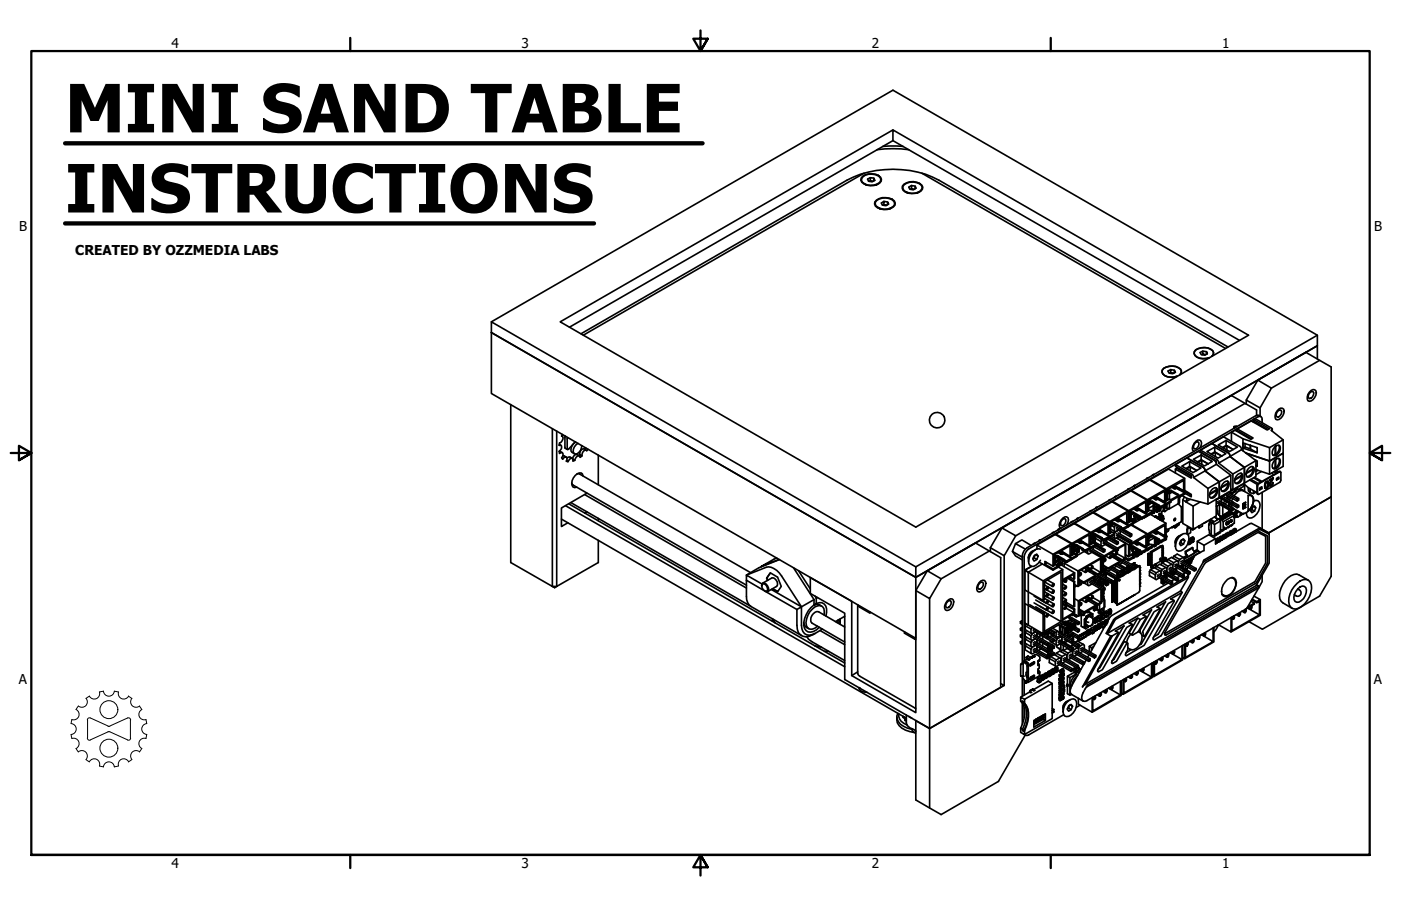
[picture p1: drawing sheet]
<svg xmlns="http://www.w3.org/2000/svg" width="432mm" height="279mm" viewBox="0 0 432 279" stroke-linecap="round" stroke-linejoin="round" font-family="sans-serif">
<defs><g id="words">
<g font-size="20.6">
<text x="20.1" y="40.8">MINI SAND TABLE</text>
<text x="20.1" y="65.5">INSTRUCTIONS</text>
</g>
<g font-size="4.2">
<text x="52.8" y="14.7">4</text>
<text x="160.8" y="14.7">3</text>
<text x="268.7" y="14.7">2</text>
<text x="376.7" y="14.7">1</text>
<text x="5.9" y="71.4">B</text>
<text x="423.5" y="71.4">B</text>
<text x="23.2" y="78.5">CREATED BY OZZMEDIA LABS</text>
<text x="5.8" y="211.1">A</text>
<text x="423.4" y="211.1">A</text>
<text x="52.8" y="267.7">4</text>
<text x="160.8" y="267.7">3</text>
<text x="268.7" y="267.7">2</text>
<text x="376.7" y="267.7">1</text>
</g>
</g></defs>
<!-- layer: Visible (ANSI) -->
<g fill="none" stroke="#000" stroke-width=".51">
<path d="M265.9 54.4a4.6 4.6 0 0 1 5.5 .3l.3 .5a2.18 2.18 0 0 1-2.4 2 3.7 3.7 0 0 1-4-1.6l.1-.7zM266.1 54.4a4.4 4.4 0 0 1 5.1 .3l.3 .5a2.08 2.08 0 0 1-2.2 1.9 3.3 3.3 0 0 1-3.8-1.5zM266.3 53.4l-86.5 50M266.4 56.6l.7 .5M266.9 57l.1 .1M268.2 54.8l-.8 .4 .3 .7 1.1 .2 .8-.5-.3-.7v.9M268.2 55.8l-.3 .1M269.3 54.9l-1.1-.1v1l.9 .1M270 57v.1M270.1 57h.1M270.3 46.2a37.8 37.8 0 0 1 9.8 0M270.6 56.6l-.8 .5"/>
<path d="M272.1 45.1h6.2M275.2 40.1l-102.5 59.2 109.6 63.3 102.5-59.2-109.6-63.3v3.3l-99.7 57.5M275.2 43.4l106.8 61.6M278.6 56.8a4.5 4.5 0 0 1 5.5 .3l.3 .6a2.21 2.21 0 0 1-2.3 1.9 4 4 0 0 1-3.8-.9l-.2-.7v-.6zM278.8 56.9a4.2 4.2 0 0 1 5.2 .3 1.46 1.46 0 0 1-1 2.1 3.7 3.7 0 0 1-4.7-1.3v-.6zM279.1 59.1l.8 .5M279.6 59.4l.1 .1M279.7 59.4v.1M280.9 57.2l-.8 .5 .3 .7 1.1 .1 .8-.5-.2-.6v.8M280.9 58.2l-.3 .2M282.1 57.4l-1.2-.2v1l.9 .2M282.7 59.4v.1"/>
<path d="M282.8 59.4v.1M283.3 59.1l-.7 .5M284.1 53.4l93.6 54M270.1 61.7a4.7 4.7 0 0 1 5.6 .3l.2 .6a2.31 2.31 0 0 1-2.3 2 4.4 4.4 0 0 1-3.8-1l-.2-.7v-.6zM270.3 61.8a4.2 4.2 0 0 1 5.2 .2l.2 .6a2.08 2.08 0 0 1-2.2 1.9 3.5 3.5 0 0 1-3.8-1.6l.1-.6zM270.6 64l.8 .5M271.1 64.3h.1M272.4 62.1l-.7 .5 .2 .6 1.1 .2 .9-.5-.3-.6v.8M272.4 63.1l-.2 .1M273.6 62.3l-1.2-.2v1l.9 .1M274.3 64.3v.1M274.4 64.3l-.1 .1"/>
<path d="M274.8 64l-.7 .5M151.4 99.3l123.8-71.5 130.8 75.6v3.2l-123.7 71.5-130.9-75.5M151.4 102.6l130.9 75.5 123.7-71.5v4.1M151.4 102.6v18.7l130.9 75.5v-22l123.7-71.4M151.4 102.6v-3.3l130.9 75.5M179.1 102.9l81.9-47.3a31.5 31.5 0 0 1 28.4 0l89.1 51.4M360.8 114l-.8 .4 .3 .7 1.1 .2 .9-.5-.4-.6v.7M360.8 114.9l-.2 .2M361.9 114.2l-1.1-.2v.9l.9 .2M363.6 115.6l.4-.5a1.67 1.67 0 0 0-1.6-2.1 4.2 4.2 0 0 0-4.2 1.2 1.73 1.73 0 0 0 1.7 2l2 .1 .9-.3M370.7 108.3l-.8 .4 .3 .6 1.1 .2 .8-.4-.2-.6v.7M370.7 109.2l-.2 .2"/>
<path d="M371.9 108.5l-1.2-.2v.9l.9 .1M373.5 109.9l.5-.6a1.67 1.67 0 0 0-1.7-2 4.2 4.2 0 0 0-4.2 1.2 1.73 1.73 0 0 0 1.7 2l2 .1 .9-.3M387.7 117.2l4.2 2.5-3.5 6.1-4.3-2.4zM387.7 117.2l14.8-8.6 7.8 4.6v40l-19.3 11.1M406.7 111.1l-14.8 8.6M157.4 124.8v48.7l12.8 7.3v-48.6M171.6 133v47.8l12.8-7.3v-6.9M172.4 137l.5 .4M172.5 139.1l.8 .5M173.1 134.5l.3 .1a1.52 1.52 0 0 1-.9 2l-.2 .8 .7 .1a1.43 1.43 0 0 1-.7 1.7l.2 .6 .7-.2a1.02 1.02 0 0 1-.1 1.6l.3 .4 .4-.4 .8-.2 .2 .3-.2 .9 .5 .2-.5-.4M173.1 134.4l.2 .2M173.4 134l-.3 .5"/>
<path d="M174.2 134.5l-.1 3.5 .1 .2 .7 .4M174.9 134.9v3.7l.4-.1 2-2.2M177.4 136.3a2.74 2.74 0 0 0-1.4 2.9l1 .8M178.1 136.7a2.6 2.6 0 0 0-1.3 3.1l.5 .2a2.42 2.42 0 0 0 2-2.6M180.5 138.1l-.3 .5M180.7 138.9l-.7-.5a1.35 1.35 0 0 0-1.3 1.7M181.2 138.6l-.4 .4-.2-.2a1.39 1.39 0 0 0-1.2 1.8M368.3 136.7l.5-.4h.5a1.42 1.42 0 0 1-1 2.2l-.5-.6zM369.8 138.2a1.61 1.61 0 0 0 0-2.5 2.59 2.59 0 0 0-2.2 3.2l.4 .4M370 138.8v.6l4.8 2.8v.5M370.4 139.6v.2M372 139.3l2.4-1.4 3.4 2-2.4 1.4z"/>
<path d="M374.4 137.9v1.5M374.6 139.5v1.3M375.5 137.2l2.4-1.4 3.5 2.1-2.4 1.4zM376.8 138l1.1-.6 2.1 1.2-1.9-1.1-1.1 .6M377.9 135.8v1.6M378.1 137.5v1.2M378.6 139.6l-5.1-2.8 3.6-2.1 5 2.9 .3 .3 .3 .8 4.4 3.3v4.9l-3.6 2.1v-4.9l-4.4-3.4M378.6 139.6l.5 1.1M378.6 139.6l-5.1-2.8-3.5 2 5 2.9 .5 .6 .1 .5 4.4 3.4v4.8M379.5 133.3v2.8M380.3 131.6l.3 .4M381.1 131.4l-.8 .2v.5"/>
<path d="M381.3 131.6l-.2-.2-.5 .4 .1 .1M381.3 132.3v.5l-.2 .1M381.3 132.8l4.5 2.5M382.7 138.7l-7.1 4.1M383.1 139.1v-3.8l8.2 2.7v4.2l4.2-2.4v4l-4.2 2.4-4.2-1.4M383.1 136.6l4.4 1.4v1.6l-4.4-1.4zM383.1 135.3l-3.6-2 1.1-.6 4.9 2.8 .7-.4-4.9-2.8 4.3-2.5 4.9 2.8 .7-.4-4.9-2.9 .5-.2 5.3 3.1-.3 .5 3.7 2.9-4.2 2.4M383.1 138.2l.6-.3 1.7 .5 2.1 1.2M383.7 124.4l-70.6 40.8M383.7 136.8v1.1M384.1 123.4v1.3M385.4 137.3v1.1"/>
<path d="M386.3 129.3v.6l-.2 .1M386.3 129.9l4.5 2.6M387.3 128.1v-1.7l-7.8-4.4-70.7 40.8M388.4 125.8v2.5M388.6 128.5l-1-.5-.6 .2-70.5 40.8a3.2 3.2 0 0 0-1.4 2.4v33.3M389 130.4l-.1-1.6-.3-.3-1 .1-70.5 40.7a3.6 3.6 0 0 0-1.4 2.4v32.1M392.1 132.3v.7M392.8 137.9l.6-.5h1a2.24 2.24 0 0 1-1.6 3.1l-.4-.1a1.97 1.97 0 0 1 .4-2.5zM393 137.7v2.5l-.7 .1M393.2 137.5v2.6l-.2-.1M393.6 126.7l.6-.6 1.1-.2a1.64 1.64 0 0 1 0 2.4 1.58 1.58 0 0 1-2.1 1 2.43 2.43 0 0 1 .4-2.6zM393.9 126.7l.5-.3 .4 .1a1.41 1.41 0 0 1-1.1 2.2 1.2 1.2 0 0 1 .2-2z"/>
<path d="M394.1 137.3a2.16 2.16 0 0 1-.9 2.8M395.5 135.6v4.2l-4.2 2.4-7.4-2.5 7.4 2.5v4M403.5 121l.6-.6 1.1-.2a1.64 1.64 0 0 1 0 2.4 1.58 1.58 0 0 1-2.1 1 2.43 2.43 0 0 1 .4-2.6zM403.8 121l.5-.3 .4 .1a1.5 1.5 0 0 1-1.1 2.1l-.4-.7zM173.5 140.6l1.1 .4M174.3 156l86 49.6M174.8 141.3l.6-.4 1 .5M175.3 155.4l85 49.1M176 155l55.3 31.9M176.2 148.9l.5 .7 53.4 30.9M176.6 141.6l.6 .4-.6 .2-.1-.8a1.11 1.11 0 0 0-1.4 1M177.8 146.2h.8l52.7 30.4"/>
<path d="M178.3 140.5l.4-.4 .7 .5-.6 .4-.4-.5a1.61 1.61 0 0 0-1.2 1.5M178.6 140.6l-.7-.4a1.25 1.25 0 0 0-1.4 1.3M179.7 146.8l-.2-.6a1.49 1.49 0 0 0-2.2 .4 2.92 2.92 0 0 0-.7 3.6l.5 .2 .6-.2M180.2 152.5l49.9 28.9M180.9 152.1l-7.9 4.6v5.7l2-1.2M180.9 157.9l-.7 .3M184.4 140.3v9.2M184.4 159.9v.7M332 160h.1M332.4 159.8l-.4 .1M336.1 157.7h-.1M336.4 157.5l-.4 .1"/>
<path d="M337.1 158.2v-.2l5.6-3.3 5 2.9v3.6l-.4 .3M337.1 158l4.9 2.8v3.7l-.2-.1M337.9 156.6l-.1 .1M338.3 156.4l-.5 .1M341.9 154.3l-.1 .1M342.3 154.1l-.5 .1M342.9 154.8v-.2l5.7-3.2 4.9 2.8v3.7l-.4 .2M342.9 154.6l5 2.9v3.7l-.2-.2M344 153l-.3 .2M344.3 160l.6 .2v.5l-.4 .1M347.7 157.6l-5.7 3.2M347.7 150.9l-.1 .1"/>
<path d="M348.1 150.7l-.5 .2M348.2 157.9l.4 .2v.4l-.4-.2M348.2 159.7l.3 .3M348.3 159.8l.1 .5M348.4 157.6l.5 .3v.4l-.3 .2M348.4 158.4l-.2 .1M348.4 160v.3l.3-.2M348.5 158.8v1.2M348.7 151.4v-.1l5.6-3.3 5 2.9v3.7l-.3 .1M348.7 151.3l4.9 2.8-.1 3.6M348.9 157.9l-.3 .2M349.2 158.3v-.4l2.1 1.2v.5l.7 .4"/>
<path d="M349.2 158.3l-.6 .4v1.4M349.2 158.3l2.1 1.2M349.2 158.3l-1 .6M349.2 157.9l-.3 .2M349.4 149.9h.1M349.4 159l.4-.1-.1 .2zM349.4 159.1h.1M349.6 159l-.1 .1M349.7 159.4l.1 .2zM349.7 159.6h.1M349.7 158.9l-.1 .2M349.7 158.9v.1"/>
<path d="M349.8 156.8l.5 .3v.4l-.9-.5M349.8 159.4l-.1 .1M349.8 159.5h.1M349.8 158.9h.1M349.8 158.9l-.1 .2M349.8 158.8v.2zM349.9 159.3h.1M349.8 158.9v.1M349.9 149.7l-.5 .2M349.9 159.4h.1M349.9 159.3l-.1 .1M349.9 158.9h.1"/>
<path d="M349.9 158.8v.1M349.9 158.8h.1M349.9 159.3v.1M350 159.2l-.1 .2zM350 158.8h-.1M350 159.2v.2M350.1 158.8h.1M350.1 159.4h-.2M350.1 158.8h-.1M350.1 158.8v.1M350.1 156.6l.5 .2v.5M350.1 159.1l.1 .2v-.2"/>
<path d="M350.1 158.8l-.1 .1M350.2 159.1v.2zM350.2 159.1v.2M350.2 159.1l-.1 .2M350.3 159.1v.1M350.3 157.1l.3-.4 2.5 1.4v-3.3l-4.9 2.9v3.3l-.3 .2M350.3 159v.3zM350.4 159l-.1 .1M350.5 157.4l.1 .1M350.5 159.9l.2 .2zM350.5 159.4l.2 .2M350.6 157.3l-.3 .2"/>
<path d="M350.7 159.6l-.2 .3M350.7 159.6v.4M350.8 159.2l-1.7 .9-.6-.1M350.8 159.3l-.3 .1 .2 .2M350.8 159.3l-.1 .2M350.8 159.3h.2M350.9 159.4v.6M350.9 159.4l.3 .2M351 156.8v.5l-.4 .2v-.2M351 157.3l2.5 1.4v.4l-1.5 .9M351 159.3l-.1 .7M351 159.4h-.1"/>
<path d="M351.2 157v.2l.1-.1M351.2 157.2l2.4 1.4-.1 .3M351.5 159.9l-.6 .1M351.9 160l-2.7 1.5M352 159.5v.5M352.7 159.6h-.1M353.5 158.7l-1.5 .8-.7-.2M353.5 154.2l-5.6 3.3M353.6 147.6h-.2M353.9 147.4l-.5 .1M354 157.2l.3 .2h.8v.4l-1.5 .8M354 154.6l.3 .1v.4l-.3-.2"/>
<path d="M354.1 154.2l.6 .4v.3l-.4 .2M354.1 155.1h-.1M354.5 148.1v-.2l5.7-3.2 4.9 2.8v3.7l-.3 .2M354.5 147.9l5 2.8v3.7h-.2M354.6 158.6l4.7 2.8v3.6l-.3 .2M354.7 154.6l-.4 .1M355 155l-1 .6M355 158.4h.2M355 155.1l.8 .7M355.1 154.9v-.3l2.1 1.2v.5M355.1 154.9l2.1 1.2M355.1 154.9l-1.1 .7"/>
<path d="M355.1 157.8v.4l-1.5 .8M355.1 154.6l-.4 .1M355.2 158.3l.6-.3zM355.3 158.1l.3-.1-2.9 1.7M355.3 146.6h-.1M355.4 156v2.1M355.5 158.1h-.1M355.6 153.4l.6 .3v.4l-.9-.5M355.6 155.9l.2-.1v2.1l-.2 .1zM355.6 155.9l-1.6 .9M355.6 155.9v2.1l-.2 .1M355.7 155.3l-.2 .1"/>
<path d="M355.7 146.3l-.5 .2M355.8 157.9l-.6 .3M355.8 155.4l.1 .3M355.9 155.4v.3l.3-.1M356 153.2l.5 .3v.4M356 159.4l.3-.3 .5 .8M356 159.3l-.1 .1M356.2 153.7l.3-.4 2.5 1.4v-3.3l-5 2.9v3.3l-.4 .2M356.2 156.1v.7l.4 .2v-.7M356.2 157.2l1.2-.7 .3 .2-1.1 .7zM356.2 157.2v.6l.4 .2v-.6M356.3 154.1h.2"/>
<path d="M356.3 159.1l-.4 .2M356.5 153.9l-.3 .2M356.6 156.3l.3-.3-.2 .2-.1 .8M356.7 155.9l-.5 .2 .4 .2M356.7 157.3l-.1 .7M356.7 157.3l.9-.5v.6l-.9 .5zM356.7 157.2v.1M356.8 156.7h.1M356.7 156.5v.2M356.7 157.5v.2M356.7 156.5h.1M356.7 157.5h.1"/>
<path d="M356.8 156.5l.1 .1M356.8 156.5l.1-.2-.1 .4M356.8 157.5l.1 .1M356.8 157.5l.1-.1-.1 .3M356.8 153.5v.4l-.3 .2v-.2M356.8 153.9l2.5 1.5v.4l-1.4 .8M356.9 156.4l-.2 .1M356.9 157.4l-.2 .1M357 156.1l-.3 .1v.7l.7-.4M357 156.2v.3zM357 157.2v.4zM357 157.3v.2z"/>
<path d="M357 153.6v.3l.2-.2M357 153.9l2.5 1.4v.3h-.2M357 157.5v.1M357.1 157.4l-.1 .2M357.1 157.4l-.1 .1M357.2 156.1v.2M357.3 156.4h.1M357.2 157.4h.1M357.2 157.4v.1M357.2 156.3l.7 .3M357.2 157.5h.1M357.3 156.4l-.1 .1"/>
<path d="M357.3 157.2v.3M357.3 157.2l-.1 .3M357.3 157.2v.1M357.3 157.2v.2zM357.3 158.4h.3l.5 .7-.2 .2-.5-.3M357.3 157.1v.1M357.4 157.4h.1M357.4 157v.4zM357.4 157v.4M357.4 159l-.1-.6 .6 .9M357.4 159l-.9 .6M357.5 157.1l-.1 .3"/>
<path d="M357.5 157v.1M357.6 158.4l-.2 .1M357.7 156.7l-.1 .7v-.6l-.9 .4M357.8 159.2l-1 .6M357.8 158.8l.7 .3M357.9 156.1v.5M358.2 158.9l-.1 .1M358.3 159.9h.1M358.4 159.8l-.1 .2M358.4 159.9l-.1 .2M358.5 156.5l.4 .2v1M358.6 159.2l-.1-.1-1.6 .9"/>
<path d="M358.9 156.1l.5 .7 .3-.1M359 156.3l-.5 .2v1M359 156.3h.1M359.3 155.4l-1.4 .7-.7-.2M359.3 150.9l-5.7 3.2M359.3 156.5l-.4 .2M359.7 155.6v.5l-.4 .2-.5-.3M359.9 153.8l.3 .3h.7v.3l-1.4 .9M359.9 151.2l.3 .2v.4l-.3-.2M360 150.9l.5 .3v.4l-.3 .2M360 151.7l-.1 .1M360 152.1l.4 .2v1.8"/>
<path d="M360.4 156.8l-1.5 .9-.4-.2-.4 .2v1.2M360.4 155.1v1.8l-1-.3v-.4M360.5 151.2l-.3 .2M360.9 151.6v-.4l2.1 1.2v.5M360.9 151.6l2.1 1.2M360.9 151.6l-1 .6M360.9 154.4v.5l-1.4 .7M360.9 151.2l-.4 .2M361.3 151.8l-.9 .5M361.4 150.1l.5 .3v.3l-.8-.5M361.8 149.9l.5 .3v.4M361.9 160h.4l-.2 .5h-.3z"/>
<path d="M362.1 150.7h.2M362.2 159.8l.1 .3-.5 .4M362.3 143.3v.5l4.9 2.8v.8l-4.9-2.7v1.2M362.3 150.1v-.2l2.5 1.5v-3.3l-4.9 2.9v3.2l-.4 .2M362.3 150.6l-.4 .1M362.3 150.2l-.4 .2M362.6 150.2v.4l-.3 .1v-.1M362.6 150.6l2.5 1.4v.4l-1.4 .8M362.7 144.1v.3l-.4 .3M362.7 144.4l4.5 2.5M363 152.9l.5 .3M363 152.9l-2.1 1.2"/>
<path d="M363.1 155.3l1 1M363.2 153.2v2.1l.1-.1v-2v2l.2-.1v-1.9M363.2 150.7h-.2M363.2 150.7v.2M363.2 153.2l-2.3 1.3M363.3 155.2l-2.9 1.7M363.3 150.6v.3M363.3 150.6l-.1 .1M363.5 153.2h.2M363.5 151.1v-.4l3.7 2.1M363.7 152.8v.4M364.1 156.3v.1"/>
<path d="M364.1 156.4v4.4M364.2 143.8l2.4-1.4 3.5 1.9-2.4 1.4zM365.1 151.2l2.1 1.3v.7l-2.1-1.1M365.1 153.2l-.5 1v7.2l3.1 1.9v-7.2M365.1 152l-1.4 .8-.7-.3M365.1 147.5l-5.6 3.2M365.6 144.5l1-.7 2.2 1.3-2-1.1-1 .6M366 153.7l-.6 1-.8-.5M366.6 142.4v1.4M366.8 154l-1.4 .7 2.3 1.4 2.2-1.3M366.8 144v1.2M367.8 141.7l2.4-1.4 3.4 2-2.4 1.4z"/>
<path d="M369.1 142.4l1.1-.6 2.2 1.3-2-1.2-1.1 .7M370.2 140.3v1.5M370.4 141.9v1.3M370.8 144.1l-5-2.9 3.5-2 5.1 2.8 .5 1.2 4.4 3.4v4.8l-3.5 2M370.8 144.1l.6 1M370.8 144.1l-5-2.9-3.5 2.1 5 2.9 .5 .5 .1 .6 4.4 3.3v4.8M371.4 145.1l4.4 3.5v4.8M371.4 145.1l4.4 3.5v4.8l-3.5 2-6.5-1.7-1.4-.9M373.3 140l1.1-.6 2.2 1.3-2-1.2-1.2 .6M373.8 150.7l1-.3a2.02 2.02 0 0 1-1.5 3.2 1.48 1.48 0 0 1 0-2.3zM374.3 159.5l.6 .3 .3 .5-1.2 .7-.2-.1-.5 .3 1 .5 1.9-1-.8-.7-.2 .1M374.7 150.4l.3 .6-2.2 1.3"/>
<path d="M374.7 142.4l.1 .1M374.8 151.1l.2 .2-2.2 1.2M374.8 159.8l.6 .2M374.8 154.2l1.2-.7-1.2 .5v5.1l-7.1 4.3-1.3-.6-.4-.5M374.9 143.2l-7 4.1M375 151.3a2.25 2.25 0 0 1-2 2.2M375.3 154.7l4.2 2.4v.6l-4.2-2.5M375.7 154.4l4.3 2.4-.5 .3M375.9 155.6v3.4l-.6-.5-.2-2.4M375.9 159l1 .3M376 159.1l.3 .6M376 155.6l-1.2 .5"/>
<path d="M376.1 159.1l.1 .3 .6 .5v.3l.4-.2-.1-.4-.6-.4M376.2 153.2l3.3 1.9v.5l-3.7-2.2M376.3 159.7l.5 .5M376.3 159.7l-.4 .2M376.4 153.8v1M376.7 152.9l3.3 1.9-.5 .3M376.9 159.1l1.8-1.1v.2l-1.8 1.1zM376.9 156.1v3l1.8-1.1v-.2M377.2 159.2l-.5 .2M377.3 159.1l.5 .6-.7-.5M377.3 148.7l1.1-.3a1.81 1.81 0 0 1-.5 2.9l-1.1 .3a1.5 1.5 0 0 1 0-2.3zM377.6 152.4l3.7 2.2 .5-.4v-.5l-.5 .3"/>
<path d="M377.8 152.5l-.9 .5M377.8 154.6l-.9 .5M378 158.6l.1 .1M378.1 158.7l-.5 .2 .5 .3-.3 .5M378.1 152.1l3.2 1.9v.6M378.1 158.6l.4 .2 .2 .3-.6-.4M378.2 152.7v1M378.3 148.3l.2 .7-2.1 1.2M378.3 152.9l.5 .3M378.3 152.9v.9M378.3 149.1l.2 .1-2.2 1.3M378.3 154.9l-.9 .5"/>
<path d="M378.3 152.8v.1M378.5 149.2a2.42 2.42 0 0 1-1.9 2.2M378.5 151.8l3.3 1.9M378.7 157.4l.1 .5 .7 .4v.3l-.5-.4M378.7 157.8l.3 .4M378.7 155.1v1M378.7 157.2v.8M378.7 157.8l-1.8 1.1M378.8 153.2v.9M378.8 155.1v1M378.8 157.2l-.1 .1M378.9 155.2l.4 1.2 .6 .3"/>
<path d="M378.9 153.1l-.1 .1M379 158.2l-.5 .2 .5 .2v.3l-.3 .2M379 157.4h-.2M379 151.7l.5 .3M379 151.7l-.2 .3M379.1 140.7l4.4 3.4v4.9l-3.5 2-.7-.2M379.2 157.4l.7 .7v.3l-.4 .2M379.3 153.4l-.3 .8M379.3 156.3l.7 .5M379.3 156.4l.2 .1M379.3 146.6l-7 4M379.5 152l-.2 .3"/>
<path d="M379.9 158.2l.5 .7M379.9 153.7l-.3 .9M380 155.3l-.5 .3 1.8 1 .5-.3v-.5l-.5 .3M380 155.3l1.3 .8v.5M380 155.3v-.5l1.8 1M380 156.8v.6l-.5 .3M380.1 158.3l-3.5 2M380.2 158.5v.1M380.2 158.5l.6-.3-.5 .4 .5-.2v.9l-.4 .2M380.3 152.9l1.1-1.2 1.3-.4 .6 .1 2.4 1.4a2.86 2.86 0 0 1-.3 4.1l-1.2 1.2a1.49 1.49 0 0 1-1.7 .1l-2.6-1.5-.4-1.1M380.3 156.9l-.3 .2M380.4 158.7l.3-.1z"/>
<path d="M380.4 158.8h.2M380.4 158.8h.1M380.4 159.5l.4-.2-.4 .4M380.4 159.1h.3M380.4 159.1l.3-.1zM380.4 158.9v.1M380.4 151.7l-.7 .8M380.4 151.7v-.2l-.9 .5M380.4 151.5l.2 .3M380.5 158.8h.2M380.5 158.8l-.1 .1M380.6 159.4h.1"/>
<path d="M380.6 159.4l-.2 .1M380.6 159.3v.1M380.6 158.5l.1 .1M380.6 158.6l-.2 .2M380.6 159.2l.1 .1M380.7 159.3h.1M380.7 158.8l-.3 .2M380.7 158.8h.1M380.7 159.3h-.3M380.7 159.1l-.2 .1M380.7 159l-.1 .2M380.7 159.1l-.3 .1"/>
<path d="M380.7 158.6l-.2 .2M380.7 158.8l-.1 .1M380.7 157.7l.5 .2M380.8 158.2l-.3-.2-.5 .2M380.8 159.3l.3 .2M380.9 151.4l-.3 .2M381.1 157.9v.2l.1-.2M381.2 157.9l-.1 .2M381.3 150.7l-.7 .4 .3 .3-.5 .3M381.3 150.7l.3 .4M381.3 150.7v.2M381.3 157.5l-.1 .1"/>
<path d="M381.4 159.3l-.2 .1v-.2l-.1 .3 .1-1.7-.1 1.3 .4 .3M381.4 157.7h.2M381.5 159.4h.1M381.5 146.3l1.1-.4a2.07 2.07 0 0 1-1.6 3.3 1.5 1.5 0 0 1 0-2.3zM381.6 151.1l.6-.2 1 .4M381.6 151.1l-.3-.2-.6 .3M381.6 150.9l2-1.1v1.8M381.8 157.8l-.6 .3 .2-.4-.3-.2-.3 .1 .4 .2-.4-.2-.1 .6M382.3 158.1v.8M382.3 158.8h.1M382.3 159l-.7 .4M382.4 158.9h.1"/>
<path d="M382.5 145.9l.2 .7-2.1 1.2M382.5 146.7l.2 .1-2.2 1.3M382.7 151l.5 .3M382.7 146.8a2.42 2.42 0 0 1-2 2.2M383.1 155.3l.8-.4-.7 .5v.5l.7-.4-.7 .6v.6l.7-.2-.8 .5zM383.2 158.4l-.7 .4M383.3 149l1.4 1.4M383.6 149.8l-.7-.4-3.9 2.3M383.9 154.9v.1M383.9 155.5v.2M383.9 156.3v.2M383.9 155l-.7 .4v.5"/>
<path d="M383.9 156.5l-.8 .4M383.9 155.7l-.7 .4v.6M384.7 152.8h.6a1.65 1.65 0 0 1 .9 2.3l-.3 1-1.2 1.6zM384.7 150.4l2.7 1.6M384.7 150.4v1l.6 .6v-1.3M385 144.3l.6-.4h.5a1.5 1.5 0 0 1 0 2.3l-.5 .6-1.1 .3a1.83 1.83 0 0 1 .5-2.8zM385.1 148l2.4 1.4M385.5 147.8l2.3 1.3M385.7 152.8a3.4 3.4 0 0 1-1 4.8M385.8 157.2l-.3 .1M386 143.9l.3 .6-2.2 1.3M386 144.7l.3 .1-2.3 1.2"/>
<path d="M386.1 156.3l-.3 .9 .9 .4M386.3 144.8a2.4 2.4 0 0 1-2.1 2.2M386.3 156.1l.7 .5-.3 1M386.3 154.6l.8-.3 .6 .1a2.49 2.49 0 0 1 .2 3.2 3.3 3.3 0 0 1-2.8 2.2l-.5-.3-.5-1.4v.2M386.3 151.3v.9M386.3 147.3l2.3 1.4M386.7 147.2l2.2 1.3M386.8 141.9l.7 .2v1.7l-.4-.2M387 156.6l-.3-.6-.9 .5-.4 1 .4 .6 .9-.5M387.1 151.8l-.8 .4-1-.2M387.1 142l-7.1 4.2M387.3 144.9l-.1 .4"/>
<path d="M387.4 145l-.1 .2M387.7 145l-.6 .4M387.9 149.2l6.8-3.7 .1 2.6-.3 .6-6.8 3.8-.1-2.6zM388.2 150.5l.7-.4v.6l-.7 .4zM388.7 150.3v.3M388.7 145.4l-1.6 1M388.9 150.7h-.7M389 151.8v11.3M389.9 149.7l.1 .6M389.9 149.7h.1M390 149.7l.1 .7M390 148.9l-.1 .8"/>
<path d="M390 150.6h.4l-.3 .1M390 148.9l.1 .1M390.1 150.4h.1M390.1 149l-.1 .7M390.3 148.6l-.3 .3M390.3 150.6l.4-.3-.3 .3M390.3 148.6l.1 .1M390.3 148.6l.3 .1M390.4 148.7h.1a1.25 1.25 0 0 1-.3 1.7h-.1M390.4 148.7l-.3 .3M390.6 150.2l.2-.5-.1 .6M390.7 148.4l.1 .7"/>
<path d="M390.8 149.7v-.6l.1 .8M391 149.2l-.2-.7a1.29 1.29 0 0 0-1 .9 1.29 1.29 0 0 0 .3 1.3l-.1-.1M391.2 148.1l.9-.4-.9 1.8 .2 .4 .4-.1M391.3 149.8h.5M391.4 149.4v-.4l.1 .4M391.4 149l.7-1.2 .1 .1-.7 1.1M391.9 145.9l.7 .5M392.1 149.4l-.4 .3M392.1 147.8l.3-.3-.2 .4M392.1 149.4h.1M392.2 149.4l-.4 .4M392.2 149.4l.2-.6-.6 .8-.4-.2 .1 .2"/>
<path d="M392.2 148.9l-.1 .5M392.3 147.4h.1M392.4 147.5v-.2l-1.2 .7v.3l.9-.6M392.6 145.5l.8 .4M392.8 142l1.2-.6 .4 .1a2.32 2.32 0 0 1-1.6 3.2l-.4-.2a1.97 1.97 0 0 1 .4-2.5zM392.9 145.3l.8 .4M393 141.8v2.5l-.7 .1M393.2 141.7v2.5l-.2-.1M393.3 145l.8 .5M393.4 147.5l.7-.4v.5l-.7 .4zM393.9 147.3v.2M394.1 141.4a2.24 2.24 0 0 1-.9 2.8"/>
<path d="M394.1 147.6l-.2-.1-.5 .3M394.7 145.5l-.4-.1-6.6 3.8-.3 .5v2.4l.3 .4M410.2 153.2l.1 24.5-3.6 6.1-17.6 10.3-4.2-2.4M173 160.1l106.3 61.4M230.1 178.9v-1.5l4.7 2.7M230.1 178.9v5a3.4 3.4 0 0 0 1.4 3.2l15.6 8.9M230.1 178.9l5.4 3.2M234.6 174.7v.1M235.1 179.8l2.8-1.6a1.72 1.72 0 0 1 1.4 2.6l-2.7 1.6M236.3 178.3l.2 .7M236.4 178.2l-.1 .1 1.1-1.6 2.2 1.3 1.2 2.8-1.2 1.7-1.5-1 1.6 .9M237.4 176.7l-1 1.5 .2 .7"/>
<path d="M239.4 172.1l-4.8 2.6 5.5-2.2M240.2 172.6l-6.3 2.5-3.8 2.3 6.1-2.5a4.8 4.8 0 0 1 4.7 2.8l6.1 9.4M244.6 175.1l6.3 9.8M246.1 176l3.6 5.6M285.8 176l14.9-8.6 7.7 4.6v40l-21.9 12.7-26.2-15.2v-20.4l-10.6-6.1v-4.9l12.8 7.3v22.9l19.8 11.5v-37.7M285.8 176l4.3 2.5-3.6 6.1-4.2-2.5zM301.8 179.7l.5-.5 1.1-.2a2.34 2.34 0 0 1-1.6 3.6 1.3 1.3 0 0 1-.5-2.1zM302 179.8l.5-.3 .4 .1a1.49 1.49 0 0 1-1.1 2.1l-.4-.2v-.5zM304.9 169.9l-14.8 8.6M305.2 168.9v1.2M308.8 162.8l4.3 2.4-3.6 6.2-4.3-2.5M308.8 162.8l-3.6 6.1"/>
<path d="M309.5 171.4v40M312 170.1l1 1.3 2.1 1.3M313 167.6l-1 2.5 3.1 1.7M316.9 176.5v16.3l-1.1-.6v-16.4v6.1l5.7 3.3v-6.1M317.8 168.2l-2.8-1.7-2 1.1 3 1.8M318.5 169.9a2.36 2.36 0 0 0-1.5 2.5M318.6 167.8h-.1M318.7 172l-.3 .2M319 167.5l-.5 .2M319 171.2l-.3 .8 .8 .5M319.2 169.5a3.1 3.1 0 0 0-2.2 3.7M319.2 171.1l.8 .4-.5 1"/>
<path d="M319.6 168.1l4.9 2.8v3.7l-2.4-1.4v.8l.3-.2v-.4M319.6 169.3v-1.2l5.6-3.3 5 2.9v3.6l-.4 .3M320 171.5l-.5-.6-.8 .5-.4 1 .4 .6 .8-.5M320.3 173.4l4.2 2.4v-.3l-2.4-1.5M320.4 166.7l-.1 .1M320.7 169.4a2.48 2.48 0 0 0-2.9 1.4 3.5 3.5 0 0 0-.5 3.4l.5 .4a2.95 2.95 0 0 0 2.9-1.8M320.7 166.5l-.4 .1M321.2 173.9l-4.3 2.6-1.1-.7 2.1-1.1-2.1 1.1 5.7 3.3 6-3.5M321.9 179.5l2.5 1.3M322.8 178.9l2 1.1M324.4 164.4v.1M324.8 164.1l-.4 .2"/>
<path d="M324.9 174l1 .2v.4l-1.4 .9M324.9 171.4l.3 .2v.4l-.3-.2M324.9 172.7l.3-.2v.4l.4 .5M324.9 173.1l.3 .4 .4-.1M324.9 173.3l.2 .1M325.1 171.1l.5 .3v.4l-.4 .2M325.1 171.9l-.2 .1M325.1 173.5h-.2v.5M325.1 173.5v.6M325.1 173.4v.1M325.2 172.5l-.3 .1M325.4 164.9v-.2l5.7-3.2 4.9 2.8v3.7l-.3 .2"/>
<path d="M325.4 164.7l5 2.9v3.7l-.2-.2M325.4 172.1l-.5 .4M325.6 173.2l.9-.5 .1 .1-1 .6M325.6 171.4l-.4 .2M325.9 171.8v-.5l2.2 1.3 .1 .7 .6 .1M325.9 174.8l1.6 .8v16.4l-6 3.5-5.7-3.3v-6.1l5.7 3.3v6.1M325.9 174.4l.1 .2zM325.9 174.4h.1M325.9 171.8l2.2 1.2M325.9 171.8l-1 .5M325.9 174.6v.4l-1.4 .8M325.9 171.3l-.3 .3"/>
<path d="M326 174.3v.2M326.1 171.9l.4 .8M326.1 174.3l-.1 .1M326.1 171.9l.1 .1M326.1 174.4h.1M326.2 174.2v.2zM326.2 173.7l-.1 .2zM326.2 173.8h.1M326.2 172.5l-.9 .5M326.3 163.3l-.2 .1M326.3 172l-.1 .3 .4 .4M326.3 173.7l-.2 .1"/>
<path d="M326.3 174.3l-.1 .1M326.3 174.2l-.2 .2M326.3 173.6v.2zM326.3 173.8l-.2 .1M326.3 173.6v.1M326.3 173.7h.1M326.4 174.2h.1M326.5 174.1l-.1 .2zM326.5 173.5v.2zM326.5 174.1l-.1 .1M326.5 170.2l.5 .3v.4l-.9-.5M326.5 173.5v.1"/>
<path d="M326.5 174.2l-.2 .1M326.5 174.2h.1M326.6 174.1h.1M326.5 172.1h.1M326.6 163.1l-.5 .2M326.6 174v.2zM326.6 173.5l-.1 .2M326.6 174v.1M326.6 172.7v.1M326.6 172.1l.2 .2M326.6 173.4v.3zM326.7 173.9v.2z"/>
<path d="M326.7 173.6l-.1 .1M326.7 173.4l-.1 .1M326.7 173.5h-.1M326.7 174.1l-.1 .1M326.7 174.1h-.1M326.7 174.1h.1M326.8 173.4v.1zM326.8 173.9l-.1 .2M326.8 170l.6 .3v.5l-.4 .1M326.8 173.9l.2 .1v-.3l.1 .2-.3 .2zM326.8 173.5h.1M326.8 173.9v.1"/>
<path d="M326.9 173.9h.1M326.8 172.3l.2 .1M326.8 172.3l.2 .2M326.9 173.9l.1 .1M327 172.5l-.4 .3M327 173.7l.1 .2M327 173.7v.2M327 173.8h.1M327.1 174.2l4.1 2.5-3.7 2.1M327.1 173.9l-.3 .2M327.2 172.5h-.2M327.2 172.5l.3 .3v1.2l-1.4 .8"/>
<path d="M327.2 170.8l.1 .1M327.3 170.3v-.2l2.5 1.5v-3.3l-4.9 2.8v3.3l-.4 .2M327.3 160.3l.5-.3h.4a1.43 1.43 0 0 1-.9 2.2l-.3-.2-.2-.5zM327.3 172.6v.1M327.4 170.3l-.4 .2M327.4 172.6v.1M327.5 172.7v.1M327.5 174h.1M327.5 172.8h.3l-.3 .1M327.5 179.1l.7 .4M327.6 172.7l-.1 .1M327.7 172.7l-.2 .1h.2"/>
<path d="M327.7 172.7l-.2 .1M327.7 170.3v.5l-.4 .1v-.1M327.7 170.8l2.5 1.3v.5l-1.4 .8M327.8 172.8l-.3 .2M327.9 170.4v.2l.2-.1M327.9 170.6l2.5 1.5-.1 .3M327.9 172.9l-.4 .3M328 174.8v-1.1l4.2 2.4v4.7M328.3 178.8l.3-.2 .2 .2-.3 .7h-.3zM328.4 173.4l-.4 .3M328.5 178.5l.2 .1M328.8 161.9a1.61 1.61 0 0 0-.1-2.5 2.59 2.59 0 0 0-2.1 3.2l.4 .3"/>
<path d="M328.8 173v.4M328.9 178.2l2.1 1.3M329.2 178.1l2 1.2v7.6l-.2 .2M330.2 172.1l-1.4 .9-.7-.3M330.2 167.7l-5.7 3.2M330.3 161l-.2 .1M330.6 160.8l-.5 .2M330.7 170.6l1.1 .2v.5l-1.4 .8M330.7 168l.3 .2v.4l-.3-.2M330.7 170.2h.4l-.4 .2M330.7 169.4l.3-.2v.3l.3 .2M330.7 169.7l.4 .5 .4-.2"/>
<path d="M330.7 169.9l.3 .2M330.9 167.7l.5 .3v.4l-.4 .2M330.9 168.5l-.2 .1M331 179.5v7.6l-2.5-1.4M331 178.6v-1.5l-3.5 2M331 169.2h-.3M331.1 168.8v.1M331.2 170.8h.1M331.2 161.5v-.1l5.7-3.3 4.9 2.9v3.6l-.3 .2M331.2 161.4l5 2.8v3.7l-.2-.1M331.2 176.7v1.8l-.2 .1-1.4-.7M331.2 179.3l-.2 .2"/>
<path d="M331.3 170.8h.1M331.3 169.7l.2 .3M331.3 169.7l.2 .1M331.4 168l-.4 .2M331.5 169.8l-.1 .1M331.5 169.8l.2 .1M331.7 169.9l.3 .3v1.2l-.2 .1M331.7 169.9l-.2 .1M331.8 168.4v-.4l2.1 1.2v.5l.7 .4M331.8 168.4l2.1 1.2M331.8 168.4l-1.1 .6M331.8 171.3v.3l-1.4 .9"/>
<path d="M331.8 168l-.4 .2M331.9 169.5v.6M331.9 170.1v-.6l.6-.3v.9l-.5 .3 .5-.3v.2l-.5 .3M331.9 168.5l-.9 .3M331.9 169.3v.2M332 170.2h.1M332 171.4h.1M332 169.9h.1M332 170l.2 .1M332 170.2l.3-.1zM332 169.7l.3-.1zM332 169.9v.1"/>
<path d="M332.1 169.5l-.1 .1M332.2 169.4l-.2 .1M332.2 169.6l-.2 .2zM332.2 170.1l-.2 .1zM332.2 170.2l-.2 .1M332.2 169.9l.1-.1zM332.3 169.9h.1M332.3 166.9l.6 .2v.5l-.9-.5M332.3 169.4l-.1 .1M332.3 169.3l-.1 .2M332.3 169.9l-.3 .1M332.3 170.1l-.3 .1"/>
<path d="M332.3 169.6l-.1 .2M332.3 169.5l-.1 .3M332.3 170.1l-.1 .1M332.5 178.9l1.5 .9v-.3M332.5 169l-.3-.2-.6 .4v.6M332.5 169l-.6 .3-.3-.1M332.5 169l-.6 .5M332.5 177.4l.2 .1M332.5 176.3l.7 .4M332.5 179.1h.1M332.6 179l.1 .1M332.7 166.6l.5 .3v.5"/>
<path d="M332.9 167.1l.3-.3 2.5 1.4v-3.3l-5 2.9v3.3l-.3 .2M332.9 176.7h.3l.1 .3-.5 .6-.2-.2zM333 167.4l.2 .2M333.2 167.4l-.3 .2M333.2 175.8l1.3 .7M333.3 180v.2l-1.1 .6-1-.5M333.4 169.4v.2l1.8 1.1M333.6 166.9v.5l-.4 .2v-.2M333.6 167.4l2.4 1.4v.4l-1.4 .9M333.7 167.1v.2l.2-.1M333.7 167.3l2.5 1.4-.2 .3M333.7 179.6l-.5 .3"/>
<path d="M334.1 179.8l1.1 .6M334.1 170.1l-2.1 1.2M334.2 175.2l.8 .4M334.5 176l.5-.3-.1 .7h-.5zM334.6 169.6v.5M335 174.8l1.3 .7M335.2 179.1v.1M335.2 169.7v1l.3 .2 1-.6M335.2 179.1v1.3l.3 .3 1-.6M335.8 175.8v-.2l-1.1-.7 3.6 2.1v.4M335.8 175.6l-.7 .4 2.5 1.4M335.8 175.8l2.5 1.6 1.1-.7v-4.7l-7.2 4.1"/>
<path d="M335.8 175.8l-.5 .3M335.9 169.4l4.2 2.4v.5l-4.2-2.4M335.9 179.1l4.2 2.5 .1 .7M336 168.8l-1.4 .8-.7-.2M336 164.3l-5.6 3.3M336 174.2l.8 .4M336.2 176.1l-.4 .2M336.3 169.1l4.3 2.5-.5 .2M336.3 178.9l4.3 2.5v.5l-.5 .2-4.2-2.5M336.5 167.3l1.1 .1v.5l-1.4 .8M336.5 164.7l.4 .1v.4l-.4-.2M336.5 174.7l.3-.1 .1 .3-.5 .6-.2-.1 .1-.5z"/>
<path d="M336.5 166.2l.5 .1v1.1M336.5 165.9l.6-.4-.2 .7M336.5 166.1h.2M336.5 167.2l.6 .2M336.7 166.1h.1M336.6 165.9l-.1 .2M336.6 166h.1M336.7 164.3l.5 .4v.3l-.3 .2M336.7 165.9v.1M336.7 165.2h-.2M336.8 165.8v.4zM336.8 165.9v.2"/>
<path d="M336.8 165.9v.2zM336.8 165.9h.1M336.9 175.1l2.3 1.4-.9 .5M336.9 165.8v.1M336.9 165.9l-.2 .3M337 179.1h.4l-.3 .2M337 178.6h.4l-.4 .2M337 177v-.5l.4 .3v.6M337 166l-.1 .1M337 165.7l-.1 .4 .2-.2M337 166.5l.2 .1-.1 .8 .1-.8M337 166.9h.1"/>
<path d="M337 166.8l.1-.1-.1 .7M337 166.9v.4l.1-.2M337 166.8h.1M337 165.7h.1M337 168.7v.8M337 178.2v1.1M337 167.1h.1M337 165.9h.1M337.1 165.7h.1M337.1 165.9l-.1 .2M337.1 165.7l-.1 .1M337.1 166.9h.1"/>
<path d="M337.1 167.1l-.1 .2M337.1 168.6l3 1.7v-.5M337.1 165.3v.8l.1-.7M337.1 178.3v.3M337.1 179.1v.1M337.1 165.5l-.6 .3M337.2 164.7l-.3 .1M337.3 178.4v.2M337.3 177.9l2.8 1.6M337.4 179.1v.4M337.4 178.6v.3l-.4 .2M337.5 178.6v1"/>
<path d="M337.6 165v-.3l2.1 1.2v.5M337.6 165l2.1 1.4M337.6 165l2.1 1.2M337.6 165l-1.1 .7M337.6 164.7l-.4 .1M337.6 166l1.7 1M337.6 177.4l-3.6 2.1-1.5-.9M337.6 177.4v.3l-3.6 2.1M337.6 167.8l3 1.7-.5 .3-2.5-1.5M337.6 177.6l3 1.7v.5l-.5 .2-3.2-1.8M337.6 167.9v.4l-1.4 .8M337.8 178.8v1"/>
<path d="M337.9 165.4l-.3 .6v1.3l1.7 1M338.1 177.3l4.2 2.5M338.1 163.5l.5 .3v.4l-.8-.5M338.3 167.7l-.4 .3M338.4 179.6l.4-.1zM338.4 179.1v.2l.1-.2M338.4 180l.4-.2zM338.4 179.3h.1M338.4 179.4l.3-.1zM338.4 179.1h.1M338.4 179.8h.1M338.5 179.6v.2"/>
<path d="M338.5 163.3l.5 .3v.4M338.5 179.1l-.1 .1M338.6 179.2l-.2 .2 .2 .1M338.6 163.8l.4-.4 2.5 1.4v-3.3l-5 2.9v3.3l-.3 .2M338.6 179.5h.2M338.6 179.5l-.1 .3M338.7 179.9h.1M338.7 179.6h.1M338.7 177.1l3.6 2.2M338.8 179.8l-.4 .3 .1-.2M338.8 179.5v.1M338.8 179.3l-.2 .2"/>
<path d="M338.8 179.9v.1M338.8 179.8l-.2 .2M338.8 179.6l-.2 .1M338.8 177.7l-.5 .3M338.8 164.1l.2 .1M339 179.9l.3-.1-.3 .3 .3-.5zM339 178.4h.1M339 178.4l.3-.1zM339 164l-.4 .2M339 177.9l-.4 .2M339.1 178.4l.2-.2-.1 .2M339.1 179.5l-.2 .2 .2 .1"/>
<path d="M339.1 179.5l-.1 .2 .3-.1-.3 .2zM339.2 178.2v.1M339.2 176.5v-4.2l-6.7 3.9v4.2l.8-.4-.8-.5M339.2 180l-.2 .1M339.2 176.9l3.6 2.1v.5l-.5 .3v-.5l.5-.3M339.2 179.9l-.2 .1M339.3 180h.1M339.3 179.9v.1M339.3 179.7l-.3 .2M339.3 179.8l-.3 .3M339.3 163.6v.4l-.3 .2v-.2M339.3 164l2.5 1.4v.5l-1.4 .8"/>
<path d="M339.3 167v1.3l.4 .2 1-.6M339.3 166.1v.1M339.5 163.7v.2l.2-.1M339.5 163.9l2.5 1.5v.3h-.2M339.7 166.4l.7 .3M339.7 166.4l-.4 .6M339.8 172.1v4.4M339.8 179.9l-.9 .5M339.9 179.9l-.6 .4v.3v-.3l-.2 .2M339.9 177.4l1-.6v1.1M340 167l4.2 2.5v.5l-4.2-2.5M340 174.6l1.6 .9v-.3"/>
<path d="M340 172.3v3.8l.9-.5-.9-.5M340 173.1l.2 .1M340.2 178.6l-.3 .3M340.2 180v.3l-.2 .2v-.5v.5l-.5 .3M340.3 174.8l-.3 .1M340.4 172.1l.3 .2M340.4 166.2v.5M340.5 172.4h.3l.1 .3-.5 .5-.2-.1zM340.5 166.8l4.2 2.4-.5 .3M340.5 176.1l3.7 2.1v.6l-4.2-2.5M340.6 178.8l-.2 .4M340.6 169.5v.6l-.5 .2"/>
<path d="M340.6 179.3l-.5 .2v.5M340.6 176.7l-.9 .5M340.7 179.4v1l.3 .2M340.7 171.4l1.4 .8M340.9 179.3l.1 1.3M340.9 175.6v.3l-1.1 .6-.4-.2M340.9 175.8l3.7 2.1 .1-.1-.4-.6-.1-.5 .7 1M340.9 178.9v.4l-.3 .2M340.9 177.8v.1M340.9 177.3h.1M340.9 177.3v.3M340.9 176.8v.3"/>
<path d="M340.9 178.9v.1M341 175.1v.8M341.1 179.5l.3-.2zM341.1 179.5l.3 .1M341.1 180l.3-.2zM341.1 179.5h.1M341.1 179.8h.1M341.2 179.6h.2M341.2 179.6l-.1 .2M341.2 179.6l-.1 .2zM341.2 166.2l3 1.7v-.5M341.2 179.1l-.2 .2"/>
<path d="M341.2 179.6h.1M341.3 179.6l-.1 .2M341.3 166.2l-.2 .1v.8M341.4 179.6h.1M341.4 179.8h.1M341.4 179.8l-.2 .2M341.4 179.8l-.2 .2 .2 .1M341.4 179.6l-.3 .2M341.4 179.3l-.3 .2M341.4 179.3l-.2 .2M341.4 179.6v.1M341.6 179.3v.8l-.6 .4v-1l.4-.3-.5 .3v.9l.7-.3-.6 .5"/>
<path d="M341.8 170.9l.8 .4M341.8 165.4l-1.4 .8-.7-.2M341.8 161l-5.6 3.2M341.8 175.3l4.1 2.4M342 171.6l.6-.3v.3l-.5 .6zM342.1 165.7l2.6 1.4-.5 .3-2.5-1.5M342.3 175.1l3.6 2.1M342.3 163.9l.4 .2h.7v.4l-1.4 .9M342.3 161.3l.4 .2v.4l-.4-.2M342.3 163.2l1.5 .8 1-.6-1 .6-.3 .7M342.4 175.6l-.9 .5M342.5 161l.5 .3v.4l-.3 .2"/>
<path d="M342.5 161.8l-.2 .1M342.6 170.4l1.3 .7M342.6 165.4l.9 .5M342.6 162.1l.9 .5v1.2M342.6 171.6l2.6 1.5M342.7 179.8h.1M342.7 179.6h.1M342.7 179.8l.1 .2M342.7 174.8l3.7 2.1M342.8 179.5v.1M342.8 179.8v.2M342.8 174.8h.1"/>
<path d="M343 171.7l1.2 .8M343 161.3l-.3 .2M343.3 171.5v-.3l-1-.6 3.6 2.1v.3M343.3 171.5l-.4 .3M343.3 171.2l-.7 .4M343.3 161.7l.5 .3M343.4 161.7v-.4l2.2 1.2 .1 .7 .6 .1M343.4 164.5v.4l-1.4 .8M343.4 161.7l2.2 1.2M343.4 161.7l-1.1 .6M343.4 161.3l-.4 .2M343.4 164.6l.1 .1"/>
<path d="M343.5 164.7v1.2l.3 .2 1-.6M343.5 169.5l-3.2 1.9M343.5 169.8l.9 .5M343.6 174.3l4.1 2.4v-.6M343.6 179.5v.1M343.6 179.9v.2M343.8 169.7l-3.2 1.9v.5l-.5 .2M343.9 179.2v-.6l-.3-.2v.9M343.9 178.6v.6M343.9 179.2l-1.1 .1M343.9 179.6l-.7-.1-.5 .3M343.9 180l-1.2 .1"/>
<path d="M343.9 161.9l-.4 .7M343.9 179.5v.1M343.9 179.8v.2M343.9 179.4v.2M343.9 179.2v.2M343.9 179.6v.2M343.9 179.2l-1.1 .2M343.9 179.4l-1.1 .2M343.9 179.6l-1.1 .2M343.9 179.8h-.7l-.4 .2M344 160.1l.5 .4v.3l-.9-.5M344 178.6l.4 .3v7.3l-.5-.1 .3 .1"/>
<path d="M344.1 165.9l2.9 1.7v4.7l-1.1 .7-2.6-1.5M344.1 170.3h.3v.3l-.5 .6-.1-.6zM344.1 162.6l4.3 2.4 .4-.3-2.5-1.4M344.1 163.1l4.3 2.4v-.5M344.1 164.6l4.3 2.5v.5l-4.3-2.4M344.2 165.9l3.7 2.1v3.7l-.9-.6M344.2 178.2l.4-.3v.5l-.4 .4M344.2 174.6l-.9 .5M344.4 170.8l2.4 1.3-.9 .6M344.5 176.8l.4 .9M344.6 177.5l-.4 .2M344.6 178.5l-.2 .4"/>
<path d="M344.6 178.3v.1M344.6 176.9l.4 .6M344.6 164.3l4.2 2.5-.4 .3M344.6 173.8l3.6 2.1-.5 .2-3.6-2.1M344.6 177.7l-.1 .2M344.7 169.2l2.1-1.2v4.1M344.7 177l.4 .6 .1-.1M344.7 167.1v.5l-.5 .3M344.7 169.2v.5l-.5 .3M344.7 160.8h.1M344.8 160.2v-.2l2.5 1.5v-3.3l-5 2.8v3.3l-.3 .2M344.8 172.3l-.2 .5-.4-.3"/>
<path d="M344.9 160.2l-.4 .3M344.9 178.8l.2-.1-.2 .4zM344.9 177.4h-.1M345 177.5l-.1 .2M345 177.5l-.1 .1M345.1 178.7l-.2 .4M345.2 173.1l-3.6 2.1-1.6-.9M345.2 173.1v.3l-3.6 2.1M345.2 160.2v.5l-.4 .1v-.1M345.2 160.7l2.5 1.4v.4l-1.4 .8M345.2 177.3v.2M345.2 177.4h.2l-.2 .1"/>
<path d="M345.2 176.1l.2-.1 .2 .4M345.2 176.1l.2 .2M345.2 176.1l.1 .2M345.3 163.8l-.1 .9M345.3 172.7l4.2 2.4M345.3 173.2l4.2 2.4M345.4 160.3v.2h.2M345.4 160.5l2.5 1.5v.4l-.2-.1M345.5 176l-.1 .1M345.6 175.9l.3 .7M345.6 175.9h.1M345.7 175.9l.1 .5 .3 .3"/>
<path d="M345.9 175.8v.5l.4 .5M345.9 175.8l-.3 .1M345.9 177.7l-1.2 .7M345.9 175.8l-.2 .1M345.9 177.2l.5-.3v.5l-.5 .3zM345.9 173.5l-.8 .6M346 175.7v.5l.4 .6M346 175.7h.1M346.1 175.7v.4l.4 .7M346.3 175.8l.3 .9M346.3 162.9v.4M346.3 175.8l.5 .7"/>
<path d="M346.3 176.5l-.1 .1M346.3 172.7l3.7 2.1M346.4 176.8l-.1 .1M346.4 176.7l-.1 .1M346.4 172.7v.1M346.5 175.9l.3 .7 .2-.1M346.5 176.8h.1M346.6 176.7l-.1 .1M346.7 176.3l-.1 .1M346.8 176.5l-.2 .2M346.8 176.5l-.2 .1M346.9 176.2l.1 .3"/>
<path d="M347 172l.9 .5v.4l-.9-.6M347 167.6l-2.6 1.4M347 175.1l.3-.1v.4M347 175.1l.2 .2M347 175.1v.1M347.1 176.3l-.1 .2M347.1 176.3l-.1 .1M347.1 176.3h.1M347.2 176.3v.1M347.3 175l-.1 .1M347.4 174.9l.2 .6M347.4 174.9h.1"/>
<path d="M347.5 174.9l.4 .7M347.7 162.1l-1.4 .8-.7-.3M347.7 174.8v.5l.5 .4M347.7 174.8l-.3 .1M347.7 176.6l-1.3 .8M347.7 174.8l-.2 .1M347.7 174.6h.1M347.8 162.4h-.1M348 174.8l.4 .9M348.1 174.8l.5 .7M348.1 175.5l-.1 .1M348.2 175.7v.1"/>
<path d="M348.2 175.7l-.5-1.1 .5 1.2 .2-.1M348.2 160.5l.4 .3M348.2 175.9v.5M348.2 176.4l-.5 .3M348.2 171.1l1.1 .2v.4l-1.4 .8M348.2 168.4l.4 .3v.3l-.4-.2M348.2 174.9l.4 .7v-.5M348.4 168.1l.5 .3v.4l-.3 .2M348.4 168.9l-.2 .1M348.5 175.3l-.1 .1M348.6 160.8h.6v.4l-1.3 .8M348.6 175.5l-.2 .2"/>
<path d="M348.6 175.5l-.2 .1M348.6 160.5l.3 .2M348.6 161.9l4.9 2.8v3.7l-.3 .2M348.7 169.2l.6 .1M348.7 161.9v.1M348.8 169.8v.1M348.8 174.1l.2-.2 .1 .4M348.8 174.1l.1 .1M348.8 164.7v.6l-.4 .2M348.8 166.8v.5l-.4 .3M348.8 161.8l4.9 2.9v3.6l-.2-.1M348.8 174.1v.1"/>
<path d="M348.9 175.3l-.2 .2M348.9 175.3l-.2 .1M348.9 169.2v.6M348.9 175.3h.1M348.9 169.9l.3 .3M348.9 170.8h.3h-.3l.2 .4-.2 .1M348.9 168.4l-.3 .3M349 175.3h.1M349 160.2h.1M349.1 160.6l-.2 .2M349.1 160.6l.8-.5v.7l-.7 .4v.3l-1.3 .9M349.1 170.9v.4"/>
<path d="M349.1 174l-.2 .1M349.1 160.8h.1M349.1 171.1l.5-.2zM349.1 171.1l.3 .2M349.2 173.9v.5M349.2 173.9h.1M349.2 170.2l.6 .2M349.2 173.8h.2M349.2 169.3v.9M349.2 168.8v-.4l2.2 1.3-.1 1.1M349.2 173.9l.3 .7M349.2 168.8l.1 .5"/>
<path d="M349.2 168.8l2.2 1.3M349.2 168.8l-1 .6M349.2 168.4l-.3 .3M349.3 169.3v.9M349.3 171.7v.4M349.3 172.1l-1.4 .8M349.3 168.8l-.1 .1M349.3 172l.1 .1M349.4 173.8v.4l.5 .5M349.4 160.6v.3M349.4 160.6l-.1 .2M349.4 160.6h.1"/>
<path d="M349.4 160.7v.2M349.4 160.7v.2zM349.4 170.6l-.2 .3 .3-.2M349.4 170.6h.2l-.1 .1M349.4 173.8l-.2 .1M349.4 170.6l.1 .1M349.4 175.6l-1.2 .7M349.4 172v.1M349.5 160.8h.1M349.5 175.1l.5-.3v.6l-.5 .2zM349.6 160.5v.3zM349.6 160.5v.3"/>
<path d="M349.6 173.7v.4l.3 .6M349.6 173.7v.4l.4 .7 .2-.1M349.6 160.5v.1M349.6 170.6l.2 1.2-.4 .3M349.6 160.6v.2M349.7 160.5l.1-.2v.4v-.2M349.7 160.6v.1M349.7 160.7h.1M349.7 160.5h.2M349.7 160.4h.1M349.7 170.4h.1M349.8 173.5v.5l.4 .7"/>
<path d="M349.8 160.5h.1M349.8 173.5l-.3 .1M349.8 173.5l-.2 .2M349.8 167.3l.5 .3v.4l-.8-.5M349.8 160.1l.2 .6v-.7l-.3-.1-1.1 .6v.3M349.8 160.5l-.1 .2M349.8 160.1l-.7 .5M349.9 174.5l-.1 .1M349.9 174.7v.1M350 169.4l.2 .2-.2 .2 .2-.4zM350.1 169.3h.1M350 169.4h.1"/>
<path d="M350 160l-.2 .1M350 169.6h.1M350.1 174.3l.4 .1-.3 .2M350.1 169.5l-.1 .1M350.1 169.7l-.1 .1M350.1 169.5h.1M350.1 169.7h.1M350.1 170.2l.3 .2v1.3l-.3-.2zM350.2 167.1l.5 .3v.4l-.4 .2M350.3 167.6l.4-.4 2.5 1.4v-3.2l-5 2.8v3.2l-.3 .3M350.3 171.5h.1M350.4 170.4l.5-.3-.6 .4v1"/>
<path d="M350.4 171.5l.5-.3-.5 .5M350.4 170.6l.5-.4v1l-.5 .3zM350.5 174.4l-.3 .3M350.5 170.6l.3-.2zM350.5 170.8l.1-.1zM350.5 171.1l.3-.2zM350.5 167.9l.2 .1M350.6 171.2h.1M350.6 174.4l.7 .5zM350.6 170.9l-.1 .2zM350.6 170.4l-.1 .2zM350.8 170.7h.1"/>
<path d="M350.6 170.7l-.1 .1M350.6 169.9l.3 .2M350.8 171.1h.1M350.7 170.7l-.2 .2M350.8 170.7l-.3 .1M350.8 171.1l-.2 .2M350.8 170.4h.1M350.8 169.8l-1 .6M350.8 169.8h.1M350.9 160l-.2 .1M351 174.6l.3-.1-.3 .1M351 174.7l-1 .6"/>
<path d="M351 167.4v.4l-.3 .2v-.2M351 167.8l2.5 1.4v.4M351.1 169.9v.9l.3 .2M351.2 174.8l.1 7.4-.3 .5-6.3 3.7 .1-.2M351.2 167.5v.2l.2-.1M351.2 167.7l2.5 1.4v.4l-.2-.1M351.3 179.8h.1M351.3 179.3v.1M351.3 178.9v.1M351.3 178.5v.1M351.3 178.1v.1M351.3 177.3v.1"/>
<path d="M351.3 176.9v.1M351.3 176.5h.1M351.3 176.1h.1M351.3 175.6v.1M351.3 175.3h.1M351.3 174.5l-.1 .3M351.3 170.1v.7M351.4 170.2l.7 .2M351.4 170.9l.6-.4v.2zM351.5 170.4h.1M351.5 170.6l.3-.1zM351.7 170.4l-.2 .2 .3-.2"/>
<path d="M351.8 170.4l-.3 .3 .3-.2M351.8 170.4l.1 .1M351.8 170.4v.1M352 170.4l-.7 .4M352.1 170.1v.3M352.4 170.3l.1 .1M353.1 169.9l-.6 .3M353.4 169.7l.2 .1M353.5 169.2l-1.4 .9-.6-.1-.1-.3M353.5 169.6l-1.4 .8M353.5 164.7l-5.6 3.3M353.6 169.4l-.1 .2"/>
<path d="M353.7 169.5l-.2 .1M353.8 171.3l1.2-.1v.2M353.8 170.8l1.2-.1v.2M353.8 171.8h1.2v.2M353.8 172.4l1.2-.1v.2M353.8 172.9l1.2-.1v.2M353.8 173.5l1.2-.1v.1M353.8 174l1.2-.1v.5M353.9 170.9v.2M353.9 171.4v.2M353.9 172v.2M353.9 172.5v.2"/>
<path d="M353.9 173v.2M353.9 173.5v.3M353.9 174.1v.2M354.1 167.7l1 .2v.4l-1.4 .8M354.1 165l.3 .2v.5l-.3-.2M354.1 169.3l-.5 .5 .1-.3M354.2 164.7l.6 .3v.5l-.4 .2M354.2 165.5l-.1 .2M354.3 176.3l1.7 1M354.5 169.1l.1 .1M354.6 175.6l-.3 .7v1.2l1.7 1.1M354.6 171.3l-.7-.1-.1 .4 1.2-.2"/>
<path d="M354.6 171.8l-.7-.1-.1 .4h.9M354.6 172.8h-.7l-.1 .4h.9M354.6 173.4h-.7l-.1 .3h.9M354.6 171.1v.2M354.6 171.6v.2M354.6 172.1v.2M354.6 172.7v.1M354.6 173.2v.2M354.6 173.7v.2M354.8 170.6l-.9 .1-.1 .4 1.2-.2M354.8 172.2l-.9 .1-.1 .4 1.2-.2M354.8 173.8l-1 .2 .1 .3 .8-.1"/>
<path d="M354.8 165l-.4 .2M354.8 174.2h.1M354.8 171.1l-.2 .2M354.8 171.6l-.2 .2M354.8 172.7l-.2 .1M354.8 173.2l-.2 .2M355 173.5v.4l-.2-.2M355 173v.4l-.2-.3M355 172.5v.3l-.2-.2M355 172v.3l-.2-.2M355 171.4v.4l-.2-.3M355 170.9v.3l-.2-.2"/>
<path d="M355 172l-.3 .1M355 173l-.3 .2M355 173.5l-.3 .2M355 174.1l-.3 .1M355.1 165.5v-.5l2.2 1.2 .1 .8 .5 .1M355.1 168.7l-.5 .3M355.1 168.7l-1.4 .8M355.1 165.5l2.2 1.2M355.1 165.5l-1 .6M355.1 165l-.3 .2M355.2 168.3l-.1 .4M355.2 175.3l-.6 .3 1.8 1.1"/>
<path d="M355.4 168.1l.3 .5M355.7 163.9l.5 .3v.5l-.9-.6M355.7 168v.4l.6-.3v.2l-.6 .3zM355.7 175.1l2.1 1.2v1.1v-1.1l.4-.7M355.9 168.1v.1M355.9 167.9v.1M356 168h-.1M356 163.7l.6 .3v.4M356 174l.2 .1-.8 .5-.1 .7-.6-.3v-.7l.6 .4v.6M356 174l.4 .7M356.1 168.1h.1M356 168.1l-.1 .2"/>
<path d="M356 167.8l-.9 .5v.4M356 168.1h.1M356.1 167.8l-.2 .1M356.1 167.8l-.1 .2M356.1 168h.1M356.2 164.2l.4-.4 2.4 1.4v-3.2l-4.9 2.8v3.3l-.4 .2M356.2 168h.1M356.2 168l-.3 .2 .1-.1M356.2 174.1v.7l-.8 .4v-.6l-.1 .1-.6-.5M356.2 173.9v.2l-.2-.1M356.2 166.1v1.6l-.2 .1v-1.8v1.8l-.1 .1v-2l-1.8 .9M356.3 166.9v1.2l-.6 .3v-.4"/>
<path d="M356.4 164.5l.2 .2M356.4 174v.7M356.4 174.7l-.4 .5M356.4 166.4l.5 .1M356.6 164.4l-.4 .3M356.6 166.3l-.2 .1v1.3l.3 .2M356.7 177.3l4.2 2.4M356.7 177.8l4.2 2.5M356.7 167.8l.6-.4zM356.7 166.6h.4l-.4 .2v1M356.7 166.8v1M356.9 164v.4l-.3 .3v-.3"/>
<path d="M356.9 164.4l2.4 1.5v.3M356.9 167.3h.1M356.9 167.1l.3-.2zM356.9 167.6l.3-.2zM356.9 167.5l.3-.1-.3 .2M356.9 166.8h.1M356.9 167.3h.2M356.9 167.6h.2M356.9 167.2v.1M356.9 167.1l.3-.2-.1 .2M357 166.7l-.1 .1M357 167.3h.1"/>
<path d="M357 167.2l.1 .1M357 167.3l.2-.2-.1 .2M357.1 167.1h-.2M357.1 167.4l-.2 .2M357.1 167.4h.1M357.1 166.6l-.2 .2M357.1 166.6v.2M357.1 160.1l1.5-.9v1.2l-.5 .3M357.2 177l4.2 2.5v.5l-.5 .3v-.6l.5-.2M357.2 166.6l-.1 .2M357.2 167.1l-.3 .2M357.2 166.6h.1"/>
<path d="M357.2 167.3v.1M357.2 167.1h.1M357.2 167.1l-.1 .2M357.2 167.1l-.2 .2M357.2 167.4l-.1 .2M357.3 166.9v.5l-.6 .4M357.5 176l-1.1 .7-.4 .6v1.3l.4 .2 1-.6M357.5 167.1l.3 .2M357.6 168.5l-3 1.7v.5M357.6 168.5h.1M357.6 160.3h.1M357.6 172.1h.2l-.2 .6-.2-.1z"/>
<path d="M357.6 160.1v.2M357.6 168.5h.3M357.7 160.1h.1M357.8 172.1l-.1 .5-.3 .1M357.8 160.1l-.2 .2 .1-.2 .1 .2M357.8 167.1h.1M357.8 160.4h.1M357.8 160.1h.1M357.8 178.5l.1 .1M357.9 179.1l.2-.1 .5 .4zM357.9 168.5l.2 .2M357.9 168.5l-3.1 1.7v.4l.2 .1v-.4l2.9-1.7"/>
<path d="M357.9 160v.4zM357.9 160l-.1 .1M357.9 178.6l.3 .2M357.9 160.2h.1M357.9 168.4l.4-.2v.3M357.9 160v.1M357.9 160.1h.1M357.9 160.2v.1M357.9 160.1v.1M357.9 166.7v.4M357.9 168.6h.1M358 160.1l.2-.1z"/>
<path d="M358 168.6l.2 .2M358.1 179l.5 .4v.6l1-.5M358.2 168.8h.1M358.2 168.8l.1 3.9-3.1 1.8-.4-.3M358.2 160l-.2 .1M358.2 173.5l1.8 1.1M358.2 172.7v.7M358.2 178.8h.2M358.3 172.7l.1 .6-.2 .1-.3-.2v-.3M358.3 168.5v.3M358.3 170.1v.3M358.3 168.7v.7"/>
<path d="M358.3 168.8h.1M358.3 169.9v.2M358.3 169.9h.1M358.3 171v1M358.3 171.4h.1M358.3 171.8v.4M358.3 170.8v.2M358.4 166.8l-.6 .5 .1-.2M358.4 172.7l.8-.6v.7l-.8 .5zM358.4 168.8l-.1 1.1M358.4 169.4l-.1 .4M358.4 169.9l-.1 1"/>
<path d="M358.4 170.9l-.1 .5M358.4 168.3l-.1 .2M358.4 170.4l-.1 .3M358.4 171.4l-.1 .4M358.5 172.7v.4zM358.5 172.8v.3zM358.5 178.8l-.4 .2M358.5 176.2l4.3 2.5v.5l-4.3-2.4M358.6 172.8h.1M358.6 173h.1M358.7 172.7v.3M358.7 172.6v.4"/>
<path d="M358.7 172.6v.1M358.7 172.7l-.1 .1M358.7 172.8l-.1 .2M358.8 165.1l-.2 .3M358.8 172.8l-.1 .2M358.8 166.6l.1 .1M358.8 172.7v.1M358.9 177.8h.1M358.9 177.7h.1M358.8 172.8h.1M358.8 177.9h.1M358.9 177.7l-.1 .2"/>
<path d="M358.9 177.8l-.1 .1M358.9 165.6l.6-.4-.2 1M358.9 165.6h.1M358.9 172.5v.3zM358.9 172.5v.3M359 172.5l-.1 .3M359 176l4.2 2.4M359 177.6v.2zM359 179.1l-.4 .3-.1 .7-.6-.3v-.7l.6 .4v.6M359 172.5l.1 .2zM359 172.7h.1M359 165.6h.1"/>
<path d="M359 172.5h.1M359.1 165.7h.2l-.1 .1M359.1 172.7h-.1M359.2 177.6h.1M359.2 165.5l-.1 .1M359.2 165.5l-.2 .1M359.2 165.5l.1-.1-.3 .2M359.2 172.5l-.1 .2M359.2 177.2l-.9 .5M359.2 177.6v.1M359.2 177.5l-.1 .2M359.2 177.6l-.1 .1z"/>
<path d="M359.2 177.5v.1M359.2 172.1l-.8 .6M359.3 165.4l-.1 .1M359.3 165.4v.1M359.3 165.6l-.1 .2M359.3 165.7l-.1 .1M359.3 175l-1.1 .6M359.3 165.9l-1.4 .8-.5-.1-.1-.2M359.3 166.2l.2 .2-.6 .2M359.3 172.1l-.1 .7 .1-.7-.3-.2-.7 .4M359.3 161.4l-5.6 3.3M359.3 166.2l-1.4 .9"/>
<path d="M359.3 165h.2M359.5 165l-.6 .4-.3-.2M359.5 165l-.6 .5v-.1M359.6 163.2l-.1 .9h-.2M359.6 178.1l-.3 .1M359.7 177.4l-.1 .7M360 172.5l1.8 1M360.1 179.8l-17.5 10.1-.6 .5M360.2 163.2l-.1 .5-.8 .7M360.3 175.2l4.3 2.5M360.3 175.7l4.3 2.5M360.7 174.9l4.3 2.5"/>
<path d="M360.9 176.3v.8M361 176.1l-.9 .5M361.1 176.1l-.2 .2 .4 .2M361.1 174l-1.8-1.1-1.1 .6-.4 .7M361.1 162.6l.2 .2M361.4 176.3h.1M361.4 176.4v1v-1l-.1 .1v.8M361.6 176.8l.1-.1v.2M361.6 176.8h.1M361.6 176.7v.3zM361.7 176.9l-.1 .1M361.7 176.8h-.1"/>
<path d="M361.8 176.6v.2l.1-.1M361.8 171.5l-.4 .6M361.8 176.6v.2zM361.9 176.7l-.1 .1zM361.9 178.7l-.9 .5M361.9 175.6l.4-.1 .3 .2-.1 .1M361.9 176.7h.2M362.1 174.7l4.2 2.5v-.6M362.3 176.9l-.9 .5M362.5 175.8v.2v-.2l-.2 .1M362.5 175.8h-.2M362.5 173.9l4.3 2.4-.5 .3-4.2-2.4"/>
<path d="M362.6 175.7v.3M362.8 178.7l.4-.3v.5l-.4 .3M362.8 175.1l-.9 .5M362.8 161.6l-.2 .7-.5-.1v.6l-.3-.2v-.4l-.5 .6v-.2M362.8 172.9l-1.7-1-1.1 .6-.4 .7M363.3 165.7a2.11 2.11 0 0 1 2.7-1 3.7 3.7 0 0 1-2.7 5.3 1.69 1.69 0 0 1-.9-2.4zM363.4 161.3l-.1 .6-1.2 .9M363.6 172.5l-.4 .7v1.1v-1.1l-.4-.3-1 .6-.4 .7v1.1v-1.1l-.3-.2-1.1 .6-.4 .6v1.1v-1.1l-2.1-1.2-1.1 .6 1.8 1M363.6 172.5l-1.8-1 1-.6 2.2 1.2v1.1M363.7 165.2a2.25 2.25 0 0 0-1.4 2.5M363.7 177.7l-.9 .5M363.9 173.1l4.2 2.5"/>
<path d="M363.9 173.7l4.2 2.4M363.9 167.3l-.3 .2M364.1 160.9l-4.1 2.4-.7-.2M364.1 160.9h.1M364.2 174.2v.7M364.2 166.5l-.3 .8 .8 .5M364.4 164.8a2.92 2.92 0 0 0-2.1 3.7M364.4 172.8l4.2 2.5M364.5 176.1l.2 .1M364.5 166.4l.7 .4-.5 1M364.5 174.1v1M364.6 177.7l.4-.3v.5l-.4 .3z"/>
<path d="M364.6 174.1l-.9 .5M364.7 171.9l-1.1 .6M364.7 174.1v1M364.9 176.3h-.2M365 172.7l.3 .2M365.2 166.8l-.5-.6-.8 .5-.4 1 .4 .6 .8-.5M365.3 176.5l-.7 .7M365.3 170.1l.3 .1 .4 1.6-.7-1zM365.3 174.5v1M365.6 170.2l2.1-1.2v.5l.4 .6v.5l-2.1 1.2M365.8 171.7l-.8 .4M365.8 171.3l-1.1 .7"/>
<path d="M365.8 163.3l.2 .1v1.3M365.9 173.5v.2l.2-.1M365.9 173.5l.2 .1M365.9 173l.1 .1M365.9 173.5l.1 .1M365.9 173.2h.3M365.9 173h.1M366 175.3l-.4 .2M366 173.1v.1M366 162.5l-.2 2.2M366.1 172.8l.2-.1v.2h-.3l.3 .4-.2 .3 .1-.2-.3-.3zM366.1 173.6l-.2 .1"/>
<path d="M366.1 167.7l.3 .3M366.1 172.8l-.2 .2M366.1 174.9l-.4 .8M366.2 173.2l-.1 .4M366.3 172.7l-.1 .2M366.3 178.1l-2.5 4.2 .6 .4-7.4 12.8-1.4 .9M366.3 166.9l.1 .9M366.4 173.9h.1M366.4 162.8h-.2l-.2 .6M366.4 167.8l.6-.4v.2zM366.4 166.8l.6-.3v.9l-.6 .4zM366.5 174.1h.1"/>
<path d="M366.5 173.8v.3l-.1-.2M366.5 173.9v.1M366.5 166.2l.5 .1M366.6 167.3h.1M366.5 167.4h.1M366.5 167.3h.1M366.6 172.5l.2 .3-.3 .5zM366.6 172.5l-.1 .8M366.6 172.5l.2 .1-.2 .7zM366.6 166.9h-.1M366.6 166.8l-.1 .1M366.6 166.9l-.1 .2z"/>
<path d="M366.6 167.4v.2zM366.6 167.4l-.1 .2zM366.8 167.2h.1M366.7 173.8v.1M366.7 173.8h.1M366.7 172.5l.1 .5-.3 .3M366.7 172.5h-.1M366.7 172.5h.1M366.8 166.7l-.2 .1M366.8 166.6v.2M366.8 167.2l-.3 .1M366.8 167.4l-.2 .2"/>
<path d="M366.8 167.4h.1M366.8 166.9l-.2 .2M366.8 167.2l-.2 .1M366.8 167.2l-.2 .2M366.8 176.3v.5l-.5 .4M366.8 173.6v.2zM366.8 173.6l-.2 .5M366.8 173.5v.1M367 163.1v1.2l-.9 .5M367 166.3l-.6 .5M367 166.3l-.6 .3M367 173.5h-.1"/>
<path d="M367 172.3l-.1 .2M367.1 172.3l-.1 .7 .2-.1M367.1 172.3l-.2 .2M367.1 172.3h.1M367.2 172.1l.1 .2v-.2l-.4 .4M367.2 172.1v.8M367.2 172.9l-.2 .1M367.2 172.1h.1M367.3 167.3l.6-.4v.2zM367.3 166.2l.6-.3v1l-.6 .4zM367.3 166.2v1.1M367.3 172.1v.1"/>
<path d="M367.4 166.8h.1M367.4 166.6l.3-.2zM367.4 167l.3-.1zM367.4 167l.3-.1-.2 .1M367.4 166.6l.3-.2-.2 .2M367.5 166.6h.1M367.5 166.7v.1M367.5 166.2l-.1 .1M367.5 166.2v.1M367.5 166.2l.2-.1-.3 .2M367.5 166.7l.2-.1zM367.6 166.2l-.2 .1"/>
<path d="M367.7 166.1l-.2 .1M367.7 166.6l-.3 .2M367.7 166.6h.1M367.7 166.1h.1M367.7 169l-.2-.2-2.2 1.3M367.7 172.2l-.3 .2M367.7 166.1l-.1 .5M367.7 166.6l-.2 .2M367.7 166.9l-.3 .1 .2 .1M367.7 166.8v.1M367.7 166.4l-.2 .2M367.7 166.9l-.1 .2"/>
<path d="M367.9 165.7l-.4-.1-.5 .3v1.3l.3 .2M367.9 165.7l-.6 .4-.3-.2M367.9 165.7v.2l-.6 .2M368.1 175.6l.5-.3v.5l-.5 .3zM368.4 162.9l-.7 .5M369 169.7v-2.8l2.1 1.2v1.8M369 166.9l3.6-2 2 1.2-3.5 2M369.1 169.7l-.4-.1-.6 .4M369.3 169.9l-.2-.2-1 .7M369.6 162.2v.6l-.2-.5M369.8 170.4l-4.5 2.5v.5M369.8 170.3l-.5-.4-4.3 2.5"/>
<path d="M370.6 161.6v.6l-1 .6M370.8 173.4l-12.9 22.6-2.1 1.3h-.3l-.2-.3 6.5-11.5v-.3l-1.8 1-7.3 12.7-5.7 3.3a2.16 2.16 0 0 1 .6-1.9l-.1-2-.3 .2-3 5.3-1.5 .8v-.7l6.3-10.9v-.4l-1.7 .9-7.4 12.9-1.5 .7v-.6l6.3-11.4-1.9 1M370.8 173.4l17.5-10.1 2.9 1.4v9l-4 6.9-52.7 30.5M371 169.8a6.3 6.3 0 0 0-4.4 4.4M371.3 161.2l-.2 .1M371.4 173.7l16.5-9.6 .3-.1 2.4 1.3 .1 8.2-3.5 6.3-28 16.1-.3-.4 .1-.4zM371.9 160.8l-.7 .5M372.7 160.8l.6 .4v3.8l-.6-.5v-1l-.1-.1zM372.7 161.6l-.1 .1M372.8 160.3v.5l.5-.3M373 160.7l.2-.3 .6 .5M373.1 160.1l.9 .6v.3"/>
<path d="M373.3 165l1 .4M374.3 165.1l1.9-1.1v.3l-1.9 1.1zM374.3 161.7v3.4l1.9-1.1v-.2M374.6 166.1v1.7M375 166.6l.6-.5-.3-.2-.6 .4v1.3M375 166.6v.8M375 166.4v.2M375.2 167.1h.1M375.2 167.2h.1M375.2 166.9l.2-.1zM375.2 166.7v.1M375.2 167.1v.1"/>
<path d="M375.3 166.6l-.1 .1M375.3 166.6l.2-.1-.3 .2M375.3 166.8h.2l-.3 .1zM375.4 167h.1M375.4 166.5l-.1 .1M375.4 166.4l-.1 .2M375.4 167.2l-.2 .1M375.4 166.8l-.1 .1M375.4 166.9l.1 .1M375.4 166.9l-.1 .2 .2-.1M375.4 166.7l-.1 .2M375.5 167l-.3 .1"/>
<path d="M375.6 166.1l-.6 .3-.3-.1M375.6 167.1v-.8l-.6 .3v.8M375.9 160.4v-.5l.7 .4 .4 .6M376 166l.7-.5-.3-.1-.6 .3v1.3M376 166v.8M376.1 165.9l-.1 .1M376.2 160.7v3.3M376.2 163.4l.5 .3 .1-.3M376.2 163.3l.4 .3 .4-.2M376.2 163.8l-1.9 1.1M376.2 166.5v.1M376.2 166.3l.3-.2-.1 .2"/>
<path d="M376.3 166l-.1 .1M376.3 166.4l-.1 .1M376.4 166.1l-.2 .2zM376.4 166.3l-.2 .1M376.4 166.2l-.2 .1zM376.4 165.9h.1M376.5 163.6l-.3 .2M376.5 165.9l-.3 .2 .1-.2M376.5 166.4l-.3 .1M376.5 166.4l-.3 .2M376.5 166.6l-.3 .1M376.5 166.3v.1"/>
<path d="M376.5 166.4l-.2 .1M376.7 165.5l-.6 .4-.3-.2M376.7 166.5v-.8l-.6 .3v.8M377 160.9l3.4-2v2.5l-3.4 2zM377.2 163.3l-.4 .4M377.2 165.3l.6-.3-.7 .4v.8l.1-.9-.3-.2v1.3M377.3 162.6v.3zM377.3 165.5l.3-.1zM377.3 165.5h.1M377.3 165.7h.1M377.4 162.6l-.1 .3M377.4 165.8h.1"/>
<path d="M377.4 165.6h.2M377.4 165.6l-.1 .1M377.4 165.6l-.1 .1zM377.4 165.6h.1M377.5 165.8l-.2 .2zM377.5 165.3l-.2 .2zM377.5 165.6l-.1 .1M377.6 165.6h.1M377.6 165.7v.1M377.6 165.8l-.3 .2 .3-.2M377.6 165.6l-.3 .1M377.6 165.3l-.3 .2"/>
<path d="M377.6 165.6v.1M377.8 162.9l-.1 .3-.3-.1M377.8 165l-.4-.2-.5 .3M377.8 165.9v-.8l-.6 .3v.8M377.9 164.5l.6-.3 .5 .3-.5 .5-.6-.3M377.9 164.5l.6 .5zM378 161.6l.1 .1M378 161.4h.2M378 161.3v.1M378 161.3h.1M378 161.6v.1M378 161.3l.1 .1"/>
<path d="M378.1 162.8v.2l-.4 .2M378.1 161.1l-.1 .3 .2 .2h-.2M378.1 161.1l.2-.1v.2zM378.1 161.1l-.1 .2M378.1 161.7l-.1 .1M378.1 161.1h.1M378.1 161.4v.3M378.2 161.4l-.1 .3M378.3 161l-.1 .2M378.3 178.7l1.6-.6 .6 .3a2.68 2.68 0 0 1 0 3.3 3.8 3.8 0 0 1-2.9 2.3 1.84 1.84 0 0 1-1-2.6l.4-1.1zM378.3 162.6l.2 .1M378.5 165l.5-.3v.4"/>
<path d="M378.5 165.4v-.4l-.6-.3 .1 1M378.5 160.8h.2v.5l-.3 .2zM378.5 160.8l-.1 .4M378.5 160.8v.7l-.1-.3M378.5 160.8h.1M378.7 160.8v.5l-.2 .2-.1-.3M378.7 162.4l-.2 .3M378.8 161l.4-.2zM379 162.2v.3l-.4 .2M379 164.5v-.6l.3 .2v.9M379 164.5l-.5 .3M379.2 160.8l-.4 .2"/>
<path d="M379.2 160.6l.1 .1M379.2 160.6l.2-.3-.1 .2 .2 .2M379.2 160.9l.2 .1M379.3 160.6l.2-.3-.1 .3M379.3 164.1l.6-.4-.6 .5v.8M379.3 160.7h.1M379.3 160.7l.1 .3zM379.3 160.7h.2M379.3 160.7v.3M379.3 161h-.1M379.3 161h.1M379.3 160.7l-.1 .2"/>
<path d="M379.4 160.3v.3zM379.5 160.7h.1M379.5 160.7l-.2 .3M379.5 160.7l-.1 .3M379.5 161.9v.3l-.3-.1M379.5 164.4h.1M379.6 164.6l-.1 .2zM379.6 164.1l-.1 .2zM379.6 164.4l-.1 .1M379.6 164.6l-.1 .1zM379.7 164.3h.1M379.7 164.5h.1"/>
<path d="M379.7 178.1a2.64 2.64 0 0 1 .3 4.3 2.27 2.27 0 0 1-3.3 .9M379.7 164.3l-.2 .2M379.7 164v.1M379.7 164.5v.1M379.7 164.3l-.1 .1M379.7 164.3v.2M379.7 178.1l.1 .1M379.9 161.7l-.4 .5M379.9 163.7l-.4-.1-.5 .3M379.9 164.6v-.7l-.6 .3v.8M380.3 164.3l.1-.9-.4-.1v1.2M380.4 163.4l.5-.3-.6 .5v.7"/>
<path d="M380.5 163.6l.3-.1zM380.5 164.1l.3-.1zM380.6 163.8h.2l-.2 .2zM380.6 163.8l-.1 .1zM380.7 164l-.2 .1zM380.7 163.4l-.2 .2zM380.7 163.6l-.2 .1M380.7 163.8h.1M380.7 163.8l-.1 .2M380.7 163.8l-.1 .1M380.8 163.8h.1M380.7 163.7l.1 .1"/>
<path d="M380.7 163.7l-.1 .1M380.8 163.5l-.2 .1M380.8 164l-.2 .1M380.8 164l-.1 .1M380.8 163.4l-.2 .2M380.9 163.1l-.3-.2-.6 .4M380.9 164v-.7l-.5 .3v.7M387.6 164.2l2.5 1.3v8l-3.3 5.8-27.8 16M388.2 162.9l.1 .4M389 177.4v2l-5 8.4-49 28.3-1.1 .1a1.94 1.94 0 0 1-.1-2.6l1-1.7M390.9 164.3l-5.4-2.9-10.9 6.2M391.2 164.7l-.3-.4-2.5-1.4-.5 .1-16.7 9.7-.4 .7"/>
<path d="M399.8 179.9a2.59 2.59 0 0 1 4.1-.3 6.7 6.7 0 0 1-4.6 8.2 2.08 2.08 0 0 1-2.1-2.3 7.4 7.4 0 0 1 2.6-5.6zM403.2 178.9l-2.8-1.6a3.1 3.1 0 0 0-3.4 .9 7.5 7.5 0 0 0-2.5 6.5l.9 1.2 2.8 1.7M170.2 180.8h1.4l-.7 .4zM234.8 180.7l.1-.7 .3-.2a1.93 1.93 0 0 1 1.5 2.6l-.4 .1-.6-.3M234.9 180.2l.4-.2a1.63 1.63 0 0 1 1.2 2.2l-.3 .2a1.71 1.71 0 0 1-1.3-2.2zM236.1 182.5l9.5 5.5M237.7 181.8l9.3 5.3M238.1 190.8v.8M238.2 190.9l.8 1.3M245.6 188v4.8a3 3 0 0 0 1.5 3.2 3 3 0 0 0 3.5-.3l2.9-1.7M245.6 188l1.4-.9v5.7a2.61 2.61 0 0 0 1.3 2.8 2.61 2.61 0 0 0 3-.3M247.7 192a2.23 2.23 0 0 0 1.5 1.9"/>
<path d="M248.7 196.3l.5 .9 1 .7 10.1 5.8M250.9 184.9v1.7a7.4 7.4 0 0 0-2.9 7.2 1.9 1.9 0 0 0 2.7 1l1.8-1.4M250.9 184.9l-3.9 2.2M251.1 199.1l2.1 .5M251.2 183.8l.4 .7M251.6 186.1l-.7 .5a2.05 2.05 0 0 1 2.3 .3M251.6 186.1a2.22 2.22 0 0 1 2.5 .3 2.22 2.22 0 0 1 .7 2.4l-.2 1.2M251.6 184.5v1.6M252 184.3l-.4 .2M252.7 194.4l7.6 4.4M254 189.7a2.15 2.15 0 0 0-1.1-2.9 5.2 5.2 0 0 0-4.5 5.2 1.74 1.74 0 0 0 .8 1.8 1.74 1.74 0 0 0 1.9-.1l.9-.6M258.4 191.1l-.3 .9"/>
<path d="M259 190.9l-.6 1.3M259 191v1.5M260.3 193.4l-8-4.7a2.32 2.32 0 0 0-2 3.5l10 5.8M260.3 190.1l-2.8 1.6M268.2 188.7v.4l-3.2-1.8-.6-.7v21.1l.1 .5 17.8 10.3M278.8 194.8v.5M279.1 195.1l-.3 .2 3.5 1.9M286.5 184.6v40.1l23-13.3-1.1-.6M291.8 185.4l1.2-.7h.5a2.34 2.34 0 0 1-1.7 3.6 1.3 1.3 0 0 1-.4-2.1zM292.1 185.5l.4-.3 .5 .1a1.49 1.49 0 0 1-1.2 2.2l-.3-.3v-.5zM314.5 197.9v.5l.6 .4M314.5 191.7v.5l.6 .3"/>
<path d="M314.5 195.8v.6l.6 .3M314.5 191.7l.6 .3M314.5 193.8l.6 .3M314.5 195.8l.6 .4M314.5 197.9l.6 .3M315.1 193.6l-.6 .2v.5l.6 .3M315.1 197.7l-.6 .2M315.1 191.5l-.6 .2M315.1 195.6l-.6 .2M316 195v1.3l2.1 1.2 1-.5-1 .5-.3 .6M316 195l1.8 1.1v1.2M316 197.1l1.8 1v1.3l-1.8-1z"/>
<path d="M316 199.2v1.2l1.8 1.1M316 193l1.8 1M316.3 192.4l-.3 .6v1.2l1.8 1.1M316.4 198.6l-.4 .6 1.8 1v1.3l.3 .2 1-.6M316.4 194.4l-.4 .6M316.4 196.5l-.4 .6M317.4 186.5l4.5 2.7v5.5l5.1-3M317.8 199.4l.3 .2 1-.6-1 .6-.3 .6M318.1 193.5l-.3 .5v1.3l.3 .2 1-.6-1 .6-.3 .6M318.5 194l4.2 2.4v.5M318.5 196.6l4.2 2.4 .5-.2v-.6M318.5 194.5l4.2 2.4"/>
<path d="M318.5 196l4.2 2.5M318.5 198.1l4.2 2.5M318.5 198.6l4.2 2.5M318.7 183.8l3.8 2.3M318.7 185.9l3.8 2.3M318.9 195.8l4.3 2.4M318.9 197.9l6 3.5M318.9 200l4.3 2.4M319.2 185l5.6 3.3M319.2 187.1l3.8 2.3M319.6 195.1v1.1M319.6 197.2v1"/>
<path d="M319.6 199.3v1M320.2 195.5l4.3 2.5 .4-.3v-.5l-1.7-1M320.2 199.7l4.3 2.4 .4-.2M320.2 197.6l4.3 2.4M320.5 184.8l3.9 2.3M320.5 186.9l3.9 2.3M320.9 195.9l-.9 .5M320.9 198l-.9 .5M321.4 196.2v1M321.4 198.2v1.1M321.5 185.2l.4-.2v-5.6l5.1-3v15.3l-3.8-2.2M321.7 195.3l1.5 .9"/>
<path d="M321.8 195.3v.1M321.9 195.4l.3-.1zM321.9 195.2h.1M322 195.2h.1M321.9 195.5h.2M321.9 180.4l2.9 1.7M321.9 182.5l2.9 1.6M321.9 184.5l2.9 1.7M321.9 189.9l.6 .3M321.9 189.2l-.4 .2M322.1 195.5v.1M322.2 195.1h.1"/>
<path d="M322.1 195.2l-.1 .2M322.1 195.2l-.2 .2M322.1 195.5h.1M322.2 195.1h-.1M322.3 194.9v.8M322.5 181.9l-.6-.4 2.5 1.4M322.5 184l-.6-.4 2.5 1.4M322.6 181.2h.6l-.1 .3-.6 .4zM322.6 183.3l.4-.2 .2 .2-.1 .3-.6 .4zM322.6 185.4l.6-.1-.1 .4-.6 .4zM322.6 187.4l.4-.2 .2 .2-.1 .4-.6 .3zM322.6 189.5l.4-.2 .2 .2-.1 .4-.6 .3z"/>
<path d="M322.9 195.5h.1M322.9 195v.5M323 199.4l.1-.1 .6 .3-.2 .1zM323 194.6l1.5 .8v.5l-1.9-1.1v.7l.4 .1M323.1 199.3l.6 .3v.7l.5-.4M323.2 196.7l1.3 .8 .4-.3M323.2 196.2v.5l-.5 .2M323.2 198.2l-.5 .3v.5M323.2 195.1l.1 .1M323.2 195.1l-.1 .2M323.2 196.2l-.5 .2M323.2 198.8l1.3 .7"/>
<path d="M323.2 198.2l1.7 1.1M323.3 195.2l-.2 .1M323.5 194.3l1.4 .8v.5l-.4 .3M323.5 195.3l-.6 .2M323.7 199.6v.7h-.2l-.6-.3v-.6l.6 .3-.2 .7M323.7 194.2v.2M323.7 197.5v.4l1.8 1M323.8 194.1l1.7 1M324 198.8l.6 .3M324 196l1.8 1M324.4 195.8l-.7 .7M324.4 180.1l.3-.1 .2 .1-.3 .7h-.3z"/>
<path d="M324.4 182.2h.5v.4l-.6 .3zM324.4 184.3h.5l-.3 .7h-.3zM324.4 186.4l.3-.2 .2 .2-.3 .7h-.3zM324.4 188.5l.5-.1v.4l-.6 .4zM324.4 193.7l2.2 1.3 .4-.2M324.5 199.5l.4-.2v.5l-.4 .2zM324.5 197.5v.5M324.6 195.8l.9 .5M324.9 197.3l.6 .3M324.9 195.1l-.4 .3M325.8 194.6l-.3 .5v1.2l.3 .2 1-.5M326.1 195.6l4.3 2.5 .4-.4"/>
<path d="M326.1 195.1l4.3 2.4v.6M326.1 198.1l4.3 2.5M326.2 192.7l.4 .3M326.3 199.9l.4 .4M326.5 196.2l.5 .2M326.6 198.6h.4v1.3l-.7 .1-.5-.4-.2-.6M326.6 197.4l4.2 2.4-.4 .3-4.3-2.5M326.8 194.9l.6 .4M326.8 193.1l.6 .3v2.1l.6 .3 1.3-.8-.1-.4M327 196.4l-1.2 .6-.3 .6v1.3l.3 .2 1-.6M327.3 194.9v.3M327.5 196.3l-.2 .3v1.1v-1.1l-.3-.2"/>
<path d="M327.5 186l3.5 2v.9M327.5 187.5l.6 .3M327.5 186.4l1.1 .6M327.5 185.4l.6 .4M327.5 184.3l1.1 .6M327.5 183.4l.6 .3M327.5 182.2l1.1 .7M327.5 181.3l.6 .4M327.5 180.1l1.1 .7M327.7 199.1v1.6l-1-.4v-.3M327.9 192.2v.3M327.9 192.5l-1.1 .6v1.5l.6 .4"/>
<path d="M327.9 192.2l-1.3 .8v2M327.9 192.5l.6 .3M328 197.1l4.2 2.4 .5-.2M328.2 187.3l.5-.2v.4l-.5 .4zM328.2 185.2l.5-.2v.4l-.5 .4zM328.2 183.1l.2-.3 .3 .1-.3 .7-.2 .1zM328.2 181l.5-.2v.4l-.5 .5zM328.2 195.7l2.6 1.5M328.2 193.9v1.4l1.1-.6M328.2 193.9v1.2M328.4 192l-.5 .2M328.4 192.7l.4-.1 .6 .4"/>
<path d="M328.4 185.7v.8M328.5 192.8l-.3-.3 .6-.2 .8 .4-.3 .4M328.5 192.7h.1M328.5 192.7v.1M328.6 187.6l2.4 1.3-3.5 2M328.6 197.5l-.9 .5M328.6 192.6l.8 .4M328.6 194.7h.1M328.7 185.8v.6l2.5 1.4-.2 .2M328.7 194.2v.5l.4-.3M328.7 192.7h-.2M328.7 195.3l.4 .3v.6"/>
<path d="M328.7 192.7l.6 .3v.3l-1.1 .6M328.7 192.7l-1.3 .7 .6 .3M328.8 192l1.4 .5v.3l-1.7-.9-.7 .2M328.8 191.7h-.9l-.2 .3 .2 .2M328.8 191.7l1.3-.8v.5l.4 .2-.6-.3-1.1 .7M328.8 191.7v.3M329.1 195.9l.2-.1 .8 .2-.7 .4M329.1 197.7l-.9 .5M329.1 194.2l1.7 1v.5l-.4 .3-1.3-.8M329.1 194.3l.1 .4-.9 .5M329.1 199.8l-1.4 .9M329.2 194.4h-.1"/>
<path d="M329.2 193.7l1 .8v-.3M329.3 193l-1.3 .7v2.1M329.3 194.8l1.1 .7M329.3 193.7l.9 .5M329.6 190.1l3.1 1.7M329.8 193.4l.5 .3M329.9 193.4l.6 .3M330.1 196l.7 .7M330.1 190.9l-1-.6 3.1 1.8M330.2 192.5l1.3-.8v2l-1.3 .8M330.2 192.8l1-.6v1.4l-1 .6M330.3 193.7v.4"/>
<path d="M330.4 195.5l.4-.3 1.9 1v.5l-.5 .3-1.8-1zM330.4 193.1l.1 .1M330.5 198l1.7 1 .5-.2M330.5 189.5l.1 .3M330.5 193.2l.4-.4v.6l-.4 .3zM330.5 196.9l-.1 .1M330.5 199.1l-.5 .2M330.5 196.9v.1M330.5 198.6v.5M330.5 193.7h-.2M330.5 189.5h.1M330.6 196.8l.2-.1v.5"/>
<path d="M330.6 198.9l-.1 .2M330.6 198.9l1.4 .9M330.6 196.8v.3M330.6 198.6v.3M330.6 196.8l-.1 .1M330.8 197.7l1.9 1.1v.5M330.8 195.7l1.4 .8v.8M330.8 198.8l-.2 .1M330.8 197.2v.5M330.8 199.8v.5M330.8 192.8h.1M330.8 197.2l-.4 .3"/>
<path d="M330.9 192.8l-2.3 1.3 .5-.2v.5M330.9 189.3h.1M331.1 189.8l.7 .4M331.1 192.3l.1 1.2-.9 .6-.8-.5M331.2 193.5v.1M331.2 192.3l-2.9 1.7M331.2 187.8v1.3l-3.7 2.1M331.2 184.7l1.2 .6v4.8M331.3 193.9l.9 .5M331.4 198.1l.6-.4 1.8 1M331.4 189.9v.2M331.5 189.6l-.7-.2-.2 .4 .9 .1v-.3"/>
<path d="M331.5 192.2l.7 .4 .5-.3v-.5l-.5 .3v.5M331.5 193.5l1.2 .6v.5l-.5 .3-1.4-.8M331.5 191.7l-.5-.3-1.4 .8M331.6 189.7v.5M331.8 189.7v.5l.4-.2M331.9 180.7l-.7 .3M332 199.8l-1 .6-.4 .6v1.1v-1.1l-1.7-1M332.2 199v.5M332.5 196.8v.6M332.5 197.4v.2l-.3-.2M332.6 188.2l1.5 .8v-.3M332.6 185.5l.7 .4"/>
<path d="M332.6 186.6l.2 .2M332.7 196.3v.2M332.7 195.8l.3 .2-.3 .2M332.7 194.1l-.5 .3v.5M332.7 199.3h.1M332.7 196.2l-.5 .3M332.8 188.3v.5M332.9 195.8v.2M332.9 195.7l.3 .2 .4-.2M333 197.1v.2M333 196.1l.2 .1h-.2M333 197.1l-.5 .4v-.1"/>
<path d="M333 196.1v.2M333 197.2v.2M333 196.3l-.3 .2M333 197.4l-.5 .2M333 196v.1M333.1 196.2v.1M333.1 185.9h.3v.3l-.5 .6-.2-.2zM333.1 200l4.2 2.4M333.2 196.9v.3zM333.2 196v.2zM333.2 195.9v.3l.4-.2M333.2 197v.2"/>
<path d="M333.2 195.5l.4 .2M333.3 185l1.3 .7M333.4 195.5v.1M333.4 195.4l.4 .2 .3-.2M333.4 189.2v.3l-1 .6-1.5-.9M333.5 199.7l4.3 2.4M333.6 189.7l.2 .1-.4-.1-.2 .2v3.1l1.4 .9M333.6 195.9v.1M333.6 195.9l.2-.1h-.2v.2M333.6 196.9l-.4 .3-.2-.1M333.6 196.8l-.4 .1M333.6 196.8v.1"/>
<path d="M333.6 195.7v.2M333.6 193.3l.2 .1M333.6 196.7v.3M333.6 196.7v.1M333.6 196.7l-1.1 .7M333.8 196.7h-.2M333.8 198.7l-1.1 .6-.3 .7v1.1v-1.1l-.4-.2M333.8 198.7l.4 .2v1.2M333.8 196.6v.2zM333.8 195.6v.2zM333.8 195.6v.2M333.8 193.5h.1"/>
<path d="M333.8 195.2l.3 .2M333.9 189.4l.3 .2-.4 .2M333.9 189.4l-.4 .3M334 195.1v.2M334.1 195.6h.1M334.1 195.4l.2 .1-.2 .1M334.1 196.7l-.3 .2-.2-.1M334.1 196.5l-.3 .1v.3M334.1 195.6l-.3 .2M334.1 195.5v.1M334.1 195.4v.2M334.1 196.5v.2"/>
<path d="M334.2 196.4l-.1 .3M334.2 189.5l-.4 .2M334.2 196.4l-.1 .1M334.2 196.4l-.4 .3M334.3 190.9v2.3M334.4 196.5h.1M334.3 196.5h.1M334.3 184.4l.8 .5M334.4 195.3l-.1 .2 .4-.2M334.5 194.8l.3 .2-.1 .3M334.5 193l.9 .4-.8 .5-.2-1.1-.1 .4M334.6 185.2l.6-.3-.2 .7-.3 .2z"/>
<path d="M334.6 191.6l.9 .3M334.7 196.3l.1-.3-.4 .5M334.7 196.2h.1M334.8 190.1l.6-.1-.8 .4-.1 1.1-.2-.6M334.8 196.2v.1M334.8 195l-.4 .3-.4-.2M334.8 196.3l-.7 .2M334.8 195.1l-.1 .2M334.8 192.8h.3M334.8 195.3v.7l-.6 .4M335 188.8l.3 .1-.2-.1M335 194.4l.3 .2v1.4l-.3-.2z"/>
<path d="M335 188.8l-1.1 .6M335.2 184l1.2 .7M335.2 194.8h.1M335.2 195.8h.1M335.2 194.8v1M335.3 194.6l.6-.3-.6 .5M335.3 195.8l.6-.3-.6 .5M335.3 194.8l.6-.3v1l-.6 .3zM335.4 188.5l.3 .2M335.4 188.5l.1 .1M335.4 190l-.9 1.5M335.4 188.5l-.4 .3"/>
<path d="M335.5 195.5l-.1 .1M335.5 195.1l-.1 .2zM335.5 194.7l-.1 .2zM335.5 195.2l-.1 .2zM335.5 194.9l-.1 .2M335.5 194.7l-.1 .1zM335.5 194.9v.2zM335.5 195.2l-.1 .1zM335.5 195.5h.1M335.6 195.5l-.2 .1M335.7 195.4h.1M335.7 194.9l-.3 .2"/>
<path d="M335.7 194.9h.1M335.7 195.4l-.2 .1M335.7 194.6v.1M335.7 195.1v.1M335.7 193.1l-.5 .3M335.7 194.9v.1M335.7 188.7l1 .6M335.7 188.7l-.4 .1M335.7 188.7l-.4 .2M335.7 199.3v1.6M335.8 190.1a1.57 1.57 0 0 1 1.1 1.5 1.57 1.57 0 0 1-1.2 1.5l-1-.5M335.9 194.3l-.4-.2-.5 .3"/>
<path d="M335.9 185v-.2l-1.1-.7 3.7 2.1v.4M335.9 184.8l-.7 .4 2.6 1.4M335.9 193.1h.1M335.9 185l-.4 .4M336 190.1l.2 .1M336.1 193.9l.6-.4 .5 .4-.5 .5-.6-.3M336.1 193.9l.6 .5zM336.1 194.9l.6 .6 .5-.6-.5 .6-.6-.4M336.1 194.9v-.8l.6 .3v.9M336.1 183.4l.8 .4M336.2 189.4l-.4 .2 1-.2v.8l-.9-.5M336.2 189.4l-1.4 .7"/>
<path d="M336.3 190.4l-.3-.3a1.83 1.83 0 0 0-1.1 2.7l.3 .1M336.4 199.8v.7M336.7 194.4l.5-.3v.8l-.5 .4-.6-.4M336.7 183.9h.2l.1 .2-.5 .6-.1-.5zM336.7 190.1v.5M336.8 192.1l-.1 .6-.8 .4M336.9 184.3l2.4 1.4-.8 .5M337 187.4v.8l.3 .1M337.2 190.7l.3 .2v1.3l-.3-.2zM337.2 193.8v-.6l.3 .2v1.2l-.3-.1M337.2 187.2v1l.7-.4-.6 .5zM337.2 193.9l-.5 .3"/>
<path d="M337.4 187.3h.2M337.4 187.2l.4-.1zM337.4 187.7l.4-.1zM337.4 187.3h.1M337.5 190.9l.6-.3-.7 .4v1l.7-.3-.6 .5M337.5 191l.6-.3v1l-.6 .3zM337.5 186.6l.4 .1M337.5 187.8v.2M337.5 193.4l.6-.4-.6 .5v1l.6-.2-.6 .3M337.5 193.5l.6-.3v1l-.6 .3zM337.6 187.3v.2l.2-.2zM337.6 187.3l-.2 .2z"/>
<path d="M337.6 187.3v.2zM337.6 187.7l-.2 .1M337.7 187.9h.1M337.6 187.9l-.1 .1M337.6 187.5l-.2 .2zM337.6 187.1l-.2 .2zM337.6 187.8v.1M337.7 191.7l.1 .1M337.7 187l.1 .1M337.7 187.3h.1M337.7 187.5l.1 .1M337.7 187.3h-.1"/>
<path d="M337.7 187.1l-.3 .2M337.7 187.5l-.2 .2M337.7 193.7h.2l-.1 .2zM337.7 193.9h.1M337.7 187.7l.1 .1M337.8 198.2l-2.1 1.1 .7 .5 .7-.4M337.8 191.4h.1l-.3 .2zM337.8 190.9h.1l-.3 .2zM337.8 191.2l-.2 .1M337.8 190.9l-.2 .2zM337.8 191.2l-.2 .1zM337.8 191.4l-.2 .2z"/>
<path d="M337.8 186.8l.1 1-.6 .4v-1M337.8 187.8h.1M337.8 187.3h.1M337.8 187.8l-.4 .2 .2-.1M337.8 187.6l-.2 .1M337.8 194.2h.1M337.8 193.7h.1M337.8 186.6l-3.7 2.1-1.5-.9M337.8 186.6v.3l-3.7 2.1M337.8 187.1l-.2 .2M337.8 187.3l-.1 .1M337.8 191.6h.1"/>
<path d="M337.8 191.2l-.2 .2M337.8 193.9l-.2 .2zM337.8 193.4l-.2 .1zM337.8 193.9l-.1 .2zM337.8 193.4l-.1 .1zM337.9 191.2l-.3 .1M337.9 191.1h.1M337.9 191.3v.1M337.9 191.1l-.1 .1M337.9 191.4l-.3 .2 .3-.2M337.9 193.7h.1M337.9 191.6h.1"/>
<path d="M337.9 191.1l-.3 .2M337.9 191.1v.1M337.9 191.6l-.3 .1M337.9 190.9l-.3 .2M337.9 194.1h.1M337.9 194.1l-.3 .1h.2M337.9 193.4l-.2 .2M337.9 193.8v.1M337.9 193.4l-.2 .1M337.9 191.1v.2M338.1 190.6l-.3-.2-.6 .3M338.1 193l-.3-.2-.6 .4"/>
<path d="M338.2 190.1l.6-.4 .5 .4-.5 .5-.6-.4M338.2 190.2l.6 .4 .5-.4v1l-.5 .3-.6-.3M338.2 190.2v-.1l.6 .5M338.2 191.2l.6 .5 .5-.5-.5 .5-.6-.3M338.2 191.2v-1l.6 .4v.9M338.2 186.4v1.4M338.3 192.5l.3 .2v1.4l-.3-.2zM338.6 188.1v.2M338.6 192.7l.6-.3-.6 .5M338.6 192.8v1.1l.6-.4-.6 .6M338.6 192.9l.6-.4v1l-.6 .4zM338.6 188.3l.7 .3-.5-.3"/>
<path d="M338.6 188.3l-.4-.5 .5 .5M338.6 188.3h.2M338.7 180.1l-.1 .1M338.8 180.1l-.1 .1M338.8 193.6v.1M338.8 193h.2l-.2 .2zM338.8 193h.1M338.8 193.7h.1M339 193.6h.1M338.9 193.6l-.1 .1M338.9 193.2l-.2 .2zM338.9 192.7l-.2 .2z"/>
<path d="M338.9 192.8l-.1 .1zM338.9 193l-.1 .2 .2-.2M338.9 193.3l-.1 .1zM338.9 193.5v.1M339 193.4v.1M339 193h.1M339 181.5l-6.6 3.8M339 193.5h.1M339 193.5l-.3 .2 .2-.1M339 193.2l-.2 .3M339 193.2l-.2 .2M339 193v.1"/>
<path d="M339 188.2l-.2 .1M339.2 192.4l-.4-.2-.5 .3M339.2 181.6l-6.6 3.8v4.2l.8-.4-.8-.5M339.3 192l.6-.4 .6 .4-.6 .5-.6-.3M339.3 192l.6 .5zM339.3 193.1l.6 .5 .6-.5v.2M339.3 193.3l.6 .3 .5-.3M339.3 193.1v-.9l.6 .3v.9M339.3 189.4l.6-.4 .5 .5-.5 .4-.6-.4v.6l-.5 .3M339.3 189.4l.6 .5zM339.3 181.7v4M339.5 183.6l.5 .4v.6l.2-.1v-.7"/>
<path d="M339.5 183.6l.7 .2-.2 .2zM339.5 183.6l.5 .4-.5 .3M339.5 182.8v.1M339.5 185.5l.9-.3v1.9l-1.4 1-.1-1.8M339.5 181.8v4.1l-1 .7-2.6-1.6M339.6 187.8l.4 .3-.7 .5v.6l-.8-.2v-.7l.6 .4v.6M339.6 187.8l.4 .3v.7l.2-.8M339.7 182.7l-.1 .2zM339.7 182.7v.2zM339.7 180.7l.3 .3M339.7 187.7l.5 .3-.6-.2M339.7 182.6l.1 .2z"/>
<path d="M339.7 181.9l-.2 .1M339.8 181.9l-.3 .2M339.9 182.6l-.2 .1M339.9 189.9l.5-.4v1l-.5 .3-.6-.3 .6 .5-.6-.3 .6 .3 .5-.3v-.2l-.5 .3zM339.9 184.7l.3 .1M339.9 192.5l.6-.3v.9l-.6 .3-.6-.3M340 188.1v.7l-.7 .4v-.6l-.5-.3M340 184.6l-.5 .3M340 184v.6M340 184.6l.3 .2M340.2 183.2l-.7 .3M340.2 181v.1"/>
<path d="M340.2 184.8h.1M340.2 182.2v1M340.2 184.8l.2 .1v2.3M340.2 187.5h.1M340.3 185l.1 2.1M340.3 185h.1M340.4 187.2l-.1 .3M340.4 187.1l-.2 .4-1.4 .7M340.4 188.7l.6-.3 .6 .5-.6 .3-.6-.3v.5l-.5 .3M340.4 188.7l.6 .5zM340.5 192l-.6 .3M340.6 181.4l-.5 .2"/>
<path d="M340.8 192.7v-1.2l-.3-.2v1.4l.2 .1M340.8 191.5l.6-.3-.6 .5M340.8 191.6v1.1M340.9 191.7l.3-.1zM340.9 192l.2-.1zM340.9 192.2l.2-.2zM340.9 191.7l.3-.1-.2 .1M340.9 192h.1M340.9 192.2h.2M340.9 195.3l1.4 .9M341 189.2l.6-.3v1l-.6 .3-.6-.3 .6 .5-.6-.3 .6 .3 .6-.3v-.2l-.6 .3zM341.2 180.1l.1 .1"/>
<path d="M341.2 192l-.2 .3M341.2 191.8l-.1 .1M341.2 191.8l-.3 .2M341.2 191.8h.1M341.2 191.5v.1M341.2 191.5l-.3 .2 .2 .1M341.2 191.8v.1M341.2 191.6l-.1 .1M341.4 191.2l-.3-.2-.6 .3M341.4 191.6v-.2l-.6 .3v1M341.4 180.1h.1M341.4 180.1l-.3 .1 .2-.1"/>
<path d="M341.6 189.4l.3 .2M341.8 190.9l-.2-.2v.6M341.8 188.4l.1 1M341.9 189.4l.6-.3-.6 .5zM341.9 188.5l.6-.4v1l-.6 .3zM341.9 188.3l-.1 .1M342 188.9h.1M342 189.2l.3-.2zM342 188.7l.3-.1zM342 188.9v.1M342 188.8l.1 .1M342 190.4l-.4 .3"/>
<path d="M342 190.4l-5.9 10.8M342.1 188.3l-.1 .2 .1-.1M342.1 188.4v.1M342.1 188.4h.1M342.1 188.4l.2-.1-.1 .2M342.1 188.5l-.1 .2zM342.1 189l-.1 .2zM342.1 188.7l-.1 .1M342.2 188.3v.2zM342.3 188.8h.1M342.2 188.3h.1M342.3 188.8l-.3 .2"/>
<path d="M342.3 189l-.2 .2M342.3 188.7v.1M342.3 188.6l-.2 .1M342.3 188.8l-.2 .1M342.3 188.5l-.3 .2M342.3 196.2l.5-.1-8.3 15-.9 .7zM342.5 188l-.4-.2-.5 .3v.6l-.6 .3M342.5 188l-.6 .3-.3-.2M342.5 188l-.7 .4M342.7 180.1l.1 .1M342.7 180.6l.1 .1M342.7 181h.1"/>
<path d="M342.7 181.8l.1 .1M342.7 182.6l.1 .1M342.7 183l.1 .1M342.7 183.5h.1M342.7 183.8l.1 .1M342.7 184.7h.1M342.7 185.5h.1M342.7 180.1l.1 .3M342.7 180.6l.1 .2M342.7 181l.1 .2M342.7 181.4l.1 .2M342.7 181.8l.1 .3"/>
<path d="M342.7 182.2l.1 .2M342.7 182.6l.1 .3M342.7 183l.1 .3M342.7 183.5l.1 .1M342.7 183.8l.1 .3M342.7 184.3l.1 .2M342.7 184.7l.1 .2M342.7 185.1l.1 .2M342.7 185.5l.1 .2M342.8 180.7l.4-.3 .7 .1-.1 .2-.6-.1-.4 .2M342.8 181l.4-.2h.7v.2M342.8 181.9l.4-.2h.7v.2"/>
<path d="M342.8 182.7l.2-.2h.9v.2M342.8 183.5l.4-.2h.7l-.1 .3-.6-.1-.4 .1M342.8 183.9l.4-.2h.7v.2M342.8 184.7l.4-.2h.7v.2M342.8 180.2v.2M342.8 180.7v.1M342.8 181v.2M342.8 181.4v.2M342.8 181.9v.2M342.8 182.2v.2M342.8 182.7v.2M342.8 183.1v.2"/>
<path d="M342.8 183.5v.1M342.8 183.9v.2M342.8 184.3v.2M342.8 184.7v.2M342.8 185.1v.2M342.8 185.5v.2M343.5 190.8l.2 .3 22.6-13v-1l-.3 .6-22.2 12.9-.6 .5-2.3 4.2h.5l2.3-4.2M343.6 180.3v.2M343.6 180.7v.1M343.6 181.1v.2M343.6 181.5v.2M343.6 181.9v.2"/>
<path d="M343.6 182.4v.1M343.6 182.8v.1M343.6 183.2v.1M343.6 183.6v.1M343.6 184v.1M343.6 184.4v.1M343.6 184.8v.2M343.6 185.2v.2M343.9 185.5v.5l-.3-.4M343.9 180.4l-.7-.1-.5 .3M343.9 180.8l-1.2 .2M343.9 181.2h-.7l-.4 .2"/>
<path d="M343.9 181.6l-1.2 .2M343.9 182.1l-.7-.1-.4 .2M343.9 182.4h-.7l-.5 .2M343.9 182.8l-1.2 .2M343.9 183.3l-.7-.1-.5 .3M343.9 183.6l-1.2 .2M343.9 184.1l-.7-.1-.4 .3M343.9 184.5l-1.2 .2M343.9 184.9l-.7-.1-.4 .3M343.9 180.3v.1M343.9 181.1v.1M343.9 181.5v.1"/>
<path d="M343.9 181.9v.2M343.9 182.3v.1M343.9 182.7v.2M343.9 183.1v.2M343.9 184v.1M343.9 184.3v.2M343.9 184.8v.1M343.9 185.2v.3M343.9 185.5v.5M343.9 185.1v.3l-.7-.2-.5 .3M343.9 184.7v.2M343.9 183.9v.2"/>
<path d="M343.9 183.5v.2zM343.9 182.7v.1M343.9 182.2v.2M343.9 181.4v.2M343.9 181v.2M343.9 180.7v.1zM343.9 180.2v.2M343.9 180v.2M343.9 181.2v.2M343.9 182.1v.1M343.9 182.9v.2M343.9 184.1v.2"/>
<path d="M343.9 184.9v.2M343.9 180l-1.1 .2M343.9 180.2l-1.1 .2M343.9 181l-1.1 .2M343.9 181.3l-1.1 .1M343.9 181.4l-1.1 .2M343.9 181.9l-1.1 .2M343.9 182.1l-1.1 .1M343.9 182.2l-1.1 .2M343.9 182.7l-.7-.1-.4 .3M343.9 182.9l-1.1 .2M343.9 183.1l-1.1 .2"/>
<path d="M343.9 183.9l-1.1 .2M343.9 184.1l-1.1 .2M343.9 184.3l-1.1 .2M343.9 184.7l-1.1 .2M343.9 184.9l-1.1 .2M343.9 185.1l-1.1 .2M343.9 185.4l-1.1 .1M343.9 185.5h-.7l-.4 .2M344.2 186.2l.1 .4zM344.4 186.2l.3 .2-.5-.2M344.5 186.3l-.2 .3M344.6 186.3h.1"/>
<path d="M344.7 195.1l-1-.5 2.8-1.6-7.5 12.9-.5 .3M345 186.1h.2M345.2 186.1h.1M345.5 185.9h-.1M345.7 185.7h.1M345.9 185.6l-.2 .2M346 185.5h.1M346.2 185.4l-.1 .2M346.6 185.2l-.1 .1M346.8 185.1l-.1 .1M347 185l-.2 .2M347.1 184.9h.1"/>
<path d="M347.3 184.8l-.1 .2M347.4 184.7h.1M347.5 198.3l-.9-.4-.2 .1-3.1 5.3-.5 .4M347.7 184.6l-.2 .2M348 184.4l-.2 .1M348.2 184.3h.1M348.4 184.2l-.2 .1M348.5 195.6l-1 1.6-.3 1M348.6 184.1h-.1M348.7 184l-.1 .1M349.1 183.8l-.2 .1M349.2 183.7h.1"/>
<path d="M349.4 183.6l-.2 .2M349.6 183.5h.1M349.8 183.4l-.2 .1M350.6 190.6l-2.6 1.6 1 .4M350.8 194.8a1.94 1.94 0 0 1 1.1 2.7 3.5 3.5 0 0 1-3.2 2.8l-1.1-.5M351.3 180.1v.1M351.5 191.1l1.6-1 .2 .1-2.5 4.6-1.9 1v-.3zM351.5 191.1l-.9-.5-2.5 4.4v.3l.8 .5M351.9 195.9l.7 .4M353.3 190.1l-1.1-.4 2.8-1.6-3.6 6.1 .2 1.1M355.7 188.7l1.8-1.1v.4l-4.8 8.3-.5-1.6zM357.5 187.6l-.9-.4 2.7-1.6-7.4 12.8-.7 .5"/>
<path d="M363.8 182.3l-22.4 13M364.3 199.2v4.2M364.4 182.7l-3.6 2 1 .5M364.6 199v4.5l-9 5.2M365.1 198.7v4.4l-.5-.3M365.4 199.1l.2 .1M365.8 198.5l.3-.2 .2 .2-.4 .7h-.3zM366 198.2l.1 .2M366.7 197.8l.7 .4M367.5 197.5l.4-.2 .1 .2v.4l-.6 .3zM367.7 197.2l.2 .1M368.5 196.7l.8 .5"/>
<path d="M369.3 196.5l.5-.1-.3 .7h-.3zM369.5 196.2l.3 .1M370.3 195.7l3.6 2.2-8.5 4.9v-4.2M370.3 195.7l.7 .4M371.2 195.4l.2-.2 .2 .2-.3 .7h-.3v-.3zM371.3 195.1l.2 .2M373.9 193.6v4.3M374.1 193.5v4.4l-9 5.2M375.5 192.7l-1.4 2.2M375.7 192.8l-.3 .2M376.7 183.4h.1M379.4 190.4v4.5l-3.9-2.2"/>
<path d="M379.7 190.8l.2 .2M380 190.2h.5l-.3 .7h-.3zM380.2 190l.2 .1M381 189.5l.7 .4M381.8 189.2l.3-.2 .2 .2-.3 .7h-.3l-.1-.3zM382 189l.2 .1M382.8 188.5l.7 .4M383.6 188.2l.3-.2 .2 .2-.3 .7h-.3zM383.8 187.9l.2 .1M384.5 187.5l3.7 2.1-8.5 4.9v-4.2M384.6 187.5l.7 .4M385.4 187.1h.5l-.3 .7h-.3z"/>
<path d="M385.6 185.4l1 .6v.3l-2.4 1.4M385.6 186.9l.2 .1M385.8 185l1.5 .9 .9-.5v4.2M386 184.8l1.3 .7v.4M386.5 183.8l1.9 1.1-1.1 .6M386.6 186l-2 1.1M387.3 180.3l.7 .4-52.7 30.4-.5 .8M388 180.7v.5l-53.2 30.7M388.4 184.9v4.8l-9 5.2M398.9 183.5l.6 .2M400 181.6a1.13 1.13 0 0 1 1 1.4 1.13 1.13 0 0 1-1.6 .8M400 181.5l1.4-.8 .6 .1a2.12 2.12 0 0 1 .3 2.9 3.2 3.2 0 0 1-2.6 2 1.65 1.65 0 0 1-.7-2.4z"/>
<path d="M254.1 200.9h1.3M264.4 207.2l-1.9 1.1M264.7 212.1a1.52 1.52 0 0 0 1.6 1.3l.9 .1M276.7 220a2.88 2.88 0 0 0 1.7 4l2.6 .9M314.6 216.2a6.7 6.7 0 0 1 .6 7l-.6 1.4M314.6 216.2l.6 .3M314.7 208.5h.1M314.8 204.8l-.1 .2M315.1 208.5v6.2M315.1 216.9v6.4M315.2 208.5l.2 .8 .7 .8M315.2 216.5a6.7 6.7 0 0 1 .5 7l-.5 1.4"/>
<path d="M315.2 216.5v-.3l.4 .3v.3M315.3 204.7v3.8h-.6M315.6 216.8a6.5 6.5 0 0 1 .6 7l-.6 1.4M315.6 216.8l.2 .1M315.7 209.7v4.6M315.7 218.2v3.1M315.8 216.9a6.7 6.7 0 0 1 .6 7l-.6 1.4M315.8 216.9v-1.3l8.5-4.8v10.8l-8.5 4.9v-1.2M315.8 215.6l-1.2-.6v1.2M315.8 210.4l.1 .2M315.9 204.1l-.4 .1M316 204.3l.2 .1"/>
<path d="M316 210.6h.2M316.2 210.1l-.4 .3M316.2 210l.3 .2M316.2 209.9v.1M316.2 204.5v.3l.5-.3M316.2 204.5a.37 .37 0 0 1 .5 .1 .37 .37 0 0 1 0 .4l-.1 .2M316.2 202.9l1 .6M316.3 202.7l1.1 .6-.3 .2M316.4 208.7l.1 .1M316.5 204.5l-.3 .1M316.5 208.4l-.1 .1M316.5 204.3l-.3-.3-.4 .2 .4 .3"/>
<path d="M316.5 207.2l-.3 .1v.9l.3 .7M316.6 205.2l-.1 .2M316.6 205.2l-.1 5M316.8 202.3l-.6 .5 .2 .2M316.8 202.3l.2 .1M316.8 202.4l1.2 .6M316.9 205v5.1l-.4 .1M317.1 203.5h-.9l-.9 .5-.1 .6-.6 .3 .1 3.6M317.1 203.4v.1M317.4 213l.3 .6M317.4 213l1-.5zM317.5 202.8l.6-.3 .5 .2 .4-.3h-.8l.7-.5a1.35 1.35 0 0 1 1.6 .8v1l-.5 .1v1.4l.3-.2-.3-.3"/>
<path d="M317.5 208.9l1.3-.6-.1 .6-1.2 .7zM317.5 204.8l1.3-.6-.1 .5-1.2 .7zM317.5 213.4l-.1 .1M317.6 213l.1 .6-.4-.2-2.7 1.6M317.6 202.8l.6 .1-.2 .1M317.6 204.7v.2M317.8 208.8l.2 .1M317.9 202.9l.1 .1M317.9 208.7l.3 .2-.4-.1M318.2 202.4l.1 .1M318.3 208.5l.3 .2M318.4 212.5l.1 .4 .2 .1-.2-.3 .2 .3"/>
<path d="M318.5 200.7l4.2 2.4 .5-.2v-.5l-.5 .2M318.5 200.2l4.2 2.4v.5M318.6 204.5l-.2-.1-1 .6M318.6 208.3l-.1 .5-1.1 .6M318.6 204.5l-1.2 .8M318.6 204.1v.4M318.8 202.5l-.4 .1M319.7 210.1l.6 .3 .6-.3v-1l-.6 .3v1l.6-.3v.1l-.6 .4-.6-.4M319.7 210.1l.6 .5zM319.7 208.9l.6-.3 .6 .3-.6 .5-.6-.3v1M319.7 208.9l.6 .5zM320 207.1v.5"/>
<path d="M320 206.8l.5 .5-.1 1.1-3.5 2h-.4l-.3 .3h-.3l-.1-.3M320 206.2v1.5l.5-.4M320 204.7h.1M320 203.7v1.3M320 207.1l.2 .4M320.2 203.8l-.2 .2M320.3 205v1l-.3 .3M320.8 208.9v-.6l.3 .2v1.4l-.2-.2M320.9 208.9l-.6 .3M320.9 200.1l-.9 .5M321.1 208.5l.6-.3-.6 .5v1l.6-.3v.1l-.6 .4M321.1 208.7l.6-.3v1l-.6 .3z"/>
<path d="M321.3 208.9h.3zM321.3 209.4h.1M321.4 209.4l-.1 .1M321.4 208.9l-.1 .1zM321.4 208.9h.1M321.5 209.4h.1M321.4 209l-.1 .2zM321.4 208.6v.2zM321.4 208.6l-.1 .2zM321.6 208.9h.1M321.4 208.6l-.1 .1zM321.4 209.1l-.1 .1z"/>
<path d="M321.4 209.4h.1M321.5 208.9h.1M321.6 209.3h.1M321.6 209.3l-.2 .1M321.6 208.5v.1M321.6 209v.1M321.6 209l-.3 .3M321.6 209l-.3 .2M321.6 209.2v.1M321.7 208.2l-.3-.2-.6 .3M321.9 207.8l.3 .2v1.2l-.3-.2zM322.2 208l.6-.4-.7 .5v.9l.7-.2-.6 .4"/>
<path d="M322.2 208.1l.6-.3v1l-.6 .3zM322.3 208.2l.3-.2zM322.4 208.7v.2M322.4 208.3l.2-.1zM322.4 208.8h.1M322.4 208.4l.1-.1-.1 .2M322.4 208.9h.1M322.5 208.3l-.2 .1zM322.5 208.9h-.1M322.5 208.5l-.2 .2zM322.5 208l-.2 .2zM322.5 208.2h.1"/>
<path d="M322.6 208.7h.1M322.6 208h.1M322.6 208l-.3 .2h.2M322.6 208.2h.1M322.6 208.4v.1M322.6 208.5l-.1 .2M322.6 208.5h.1M322.6 208.7l-.3 .2 .2-.1M322.6 208.5l-.3 .1M322.6 208.5l-.3 .2M322.6 208l-.1 .2M322.6 208.2v.1"/>
<path d="M322.7 200.6l.5-.3v.6l-.5 .2zM322.8 207.6l-.3-.1-.6 .3M322.8 201.2l.4 .3v-.1M322.8 201.9v.3M323 207.1l.3 .2v1.4l-.3-.2zM323.2 200.9l1.3 .7v.5M323.3 207.3l.5-.3v.2l-.6 .3v1l.6-.3-.5 .5M323.3 207.5l.5-.3v1l-.5 .3zM323.3 201.4l-.1 .1M323.4 202.4h.1M323.3 202.2v.2M323.3 202.2h.1"/>
<path d="M323.4 201.5l-.6 .4 .4 .2M323.4 202.2h.1M323.4 202.2l.1-.1-.1 .3M323.4 208.2h.1M323.4 208l.3-.2zM323.4 203.1l1.8 1M323.5 202.1l-.2 .1M323.5 208.2l-.1 .1M323.5 207.8l-.1 .2zM323.5 207.3l-.1 .2zM323.5 207.4l-.1 .2zM323.5 207.6l-.1 .2"/>
<path d="M323.5 207.4l-.1 .1zM323.5 207.6l-.1 .2zM323.6 201.9v.4zM323.6 201.9v.3zM323.7 208.1h.1M323.7 200.6l.5-.3v.6M323.7 207.6l-.3 .2M323.7 207.6h.1M323.7 208.1l-.2 .1M323.7 207.8l-.3 .3M323.7 207.8l-.3 .2M323.7 207.6v.1"/>
<path d="M323.7 208v.1M323.7 201.7l-.5 .4M323.7 201.7l-.4 .2v.7l1-.6M323.7 201.7l-.4 .2-.1 .8v-.6M323.8 200.7h.1M323.8 202.1v.1M323.8 201.8v.2v-.2M323.8 202.4l1.8 1.1M323.8 201.8v.3M323.8 201.8v.4M323.8 201.8v.2M323.8 207l-.3-.2-.5 .3"/>
<path d="M323.8 201.8l.1 .1M323.9 201.9l-.1 .3M323.9 201.9l-.1 .2M324 200.8v-.3v.4M324 201.8l.1 .1M324 206.6l.3 .1v1.3l-.3-.2zM324 202.1h.1M324 200.1l.3 .1-.7 .4 .6-.3v.6l.1-.7M324 200.5v.3M324.1 200.7l-.1 .2M324.1 200.7l-.1 .1M324.1 201.9l-.1 .2"/>
<path d="M324.1 201.9l-.1 .1M324.1 200.5v.2M324.3 206.7l.6-.3-.6 .5v.9l.6-.3v.2l-.6 .3M324.3 206.9l.6-.3v.9l-.6 .3zM324.3 218.5l.6 .3-.6 .4M324.3 210.8l-1.2-.7-4.6 2.6M324.4 219.2l.5 .4-.6 .3M324.4 202.1l-.6 .3-.4 .7v1.2l2.2 1.2 1-.5M324.5 201.6l.4-.2v.5M324.5 207.1v.1M324.5 207.5l.1 .1M324.6 207.5l-.1 .2v-.2h.2"/>
<path d="M324.6 207.3v.2zM324.6 206.8l-.1 .1zM324.6 207.1l-.1 .1M324.6 207.3l-.1 .1zM324.7 207.5h.1M324.7 207l-.2 .2M324.7 207h.1M324.7 206.7v.1M324.7 206.9v.1M324.7 207.2v.1M324.7 207l-.1 .1M324.7 207.3l-.1 .2"/>
<path d="M324.7 207.3l-.2 .1 .2 .1M324.9 206.4l-.4-.2-.5 .4M324.9 219.5l-.6 .3M324.9 218.8l-.6 .3M324.9 201.9l1.7 1M325.1 205.9l.3 .2v1.3l-.3-.1zM325.4 206.1l.5-.3-.6 .4v1.1l.6-.4-.5 .5M325.4 206.2l.5-.3v1l-.5 .4zM325.5 207.1h.1M325.5 206.6h.1M325.6 206.9v.2M325.6 201.4l1.7 1"/>
<path d="M325.6 206.6h.2l-.3 .2zM325.6 206.1h.2l-.3 .2zM325.6 206.2l.2-.1-.3 .2zM325.6 206.4h.2M325.6 206.4l-.1 .2M325.6 206.2h.2l-.3 .1zM325.6 206.4l-.1 .2zM325.6 206.7l.2-.1-.3 .2zM325.8 207h.1M325.7 206.9h.1M325.8 206.4h.1M325.8 206.6h.1"/>
<path d="M325.8 206.6l-.3 .2 .3-.2M325.8 206.9h.1M325.8 206.9l-.2 .2M325.8 206.4l-.3 .2M325.8 206.4v.1M325.9 204.6l4.2 2.5v-.5l.5-.4v.6l-.5 .3M325.9 204.1l4.2 2.5M325.9 205.8l-.3-.2-.5 .3M326.3 203.8l4.3 2.4M326.4 215.3l1.1-.7 .4 .2-1.2 .7zM326.4 215.3v.6l.3 .2v-.6M326.4 214.1v.7l.3 .1v-.7"/>
<path d="M326.4 210.5l1.1-.6 .4 .2-1.2 .6zM326.4 210.5v.7l.3 .2v-.7M326.4 209.4l1.1-.7 .4 .2-1.2 .6zM326.4 209.4v.6l.3 .2v-.7M326.5 212.9l.7 .2zM326.5 208.1l.3 .2M326.6 211.6l.8-.5 .6 .4-.8 .4v.7l-.2 .1-.5-.4v-.6l.5 .3v.7M326.6 211.6l.6 .3-.2 .1-.5-.3zM326.6 212.8l.6 .3-.2 .8-.5-.3v-.7l.5 .3v.7M326.6 202.9l-1 .6-.4 .6v1.3M326.7 206.7l.1 .1 .6-.3-.1-.1-.6 .3 .1 .7M326.8 215.4l-.1 .7"/>
<path d="M326.8 215.4l.9-.5v.6l-.9 .5zM326.8 214.2l.9-.5v.6l-.9 .5zM326.8 210.6l.9-.5v.7l-.9 .5zM326.8 209.4l.9-.4v.6l-.9 .5zM326.8 215.3v.1M326.9 208.2l.9-.5v.6l-.9 .6zM327 215.8h.1M326.9 215.6v.2M326.9 213.8l-.5 .3 .3 .1M326.9 214.4l.1 .2v-.4v.3M327 209.9h.1M326.9 209.7v.2"/>
<path d="M326.9 212.6l-.3 .2M326.9 215.7v.1M327 215.6h.1M327 215.6v-.1v.3M327 214.4v.1M327 210.8l-.1 .3zM327 209.7h.1M327 209.7v-.2v.4M327 208.6h.1M327 208.3v.3zM327 208.3v.3M327 215.5l-.1 .1"/>
<path d="M327 214.2l-.1 .2M327 214.2h.1M327 210.7v.2M327 209.5l-.1 .2M327 209.5h.1M327 214.2v.1M327.1 207.1l-.3-.2v.6M327.1 208.3l-.1 .3M327.2 215.3v.4zM327.2 215.3v.3zM327.2 214.2v.3zM327.2 210.6v.3z"/>
<path d="M327.2 209.4v.3zM327.2 208.5h.1M327.2 208.3v.2zM327.2 208.2h.1M327.3 208.2l-.1 .3M327.3 208.2h.1M327.3 208.2l-.1 .1M327.3 200.5l-.3 .5M327.3 215.6h.1M327.3 215.5v.1M327.3 215.2v.2l.1-.2M327.3 214.4h.1"/>
<path d="M327.3 214.3v.1M327.3 214.1v.1l.1-.1M327.3 210.5v.2l.1-.2M327.3 209.6v.1M327.3 209.3v.2l.1-.2M327.3 209.4h.1M327.4 211.1l.6 .4v.6l.1-.7M327.4 215.2l-.1 .4M327.4 215.3l-.1 .2M327.4 215.2l-.1 .2M327.4 214.1l-.1 .3M327.4 214.2h-.1"/>
<path d="M327.4 214.1l-.1 .1M327.4 210.5l-.1 .3M327.4 210.5v.1M327.4 209.3l-.1 .3M327.4 209.3l-.1 .4M327.4 209.4l-.1 .1M327.4 209.3v.1M327.5 208v.3zM327.5 208l-.1 .3zM327.5 206.5l-.7 .4v.6M327.5 206.5l-.7 .4M327.5 206.5l.2 .7-.6 .4-.3-.1"/>
<path d="M327.5 211l.6 .4-.7-.3zM327.6 208l.1 .3zM327.6 215.1v.4zM327.6 215.1v.3M327.6 215.1v.3zM327.6 213.9v.3zM327.6 213.9l-.1 .3 .2-.1M327.6 210.4v.3zM327.6 210.4l-.1 .3 .2-.2M327.6 209.2v.3zM327.6 209.2v.3M327.7 203.6l4.2 2.4 .5-.3"/>
<path d="M327.7 203.1l4.2 2.4v.5M327.7 212.3l.4 .2-.1 .2-.5-.4M327.7 207.9h.1M327.7 215.2l-.2 .3M327.7 213.5l.2 .1-1.2 .6M327.7 209.3l-.2 .2M327.7 207.9v.1M327.7 209.2v.1M327.7 210.4v.1M327.7 213.9v.2M327.7 215.1v.1M327.7 206.3l-.4 .1 .4-.1-.1 .3"/>
<path d="M327.7 207.7l.1 .6 .1-.7-.3-.1-1.1 .6v.6l.3 .2 .1-.7-.1 .7M327.7 208h.1M327.7 208v.2M327.7 207.7l-.8 .5M327.8 200.6l1.4 .8M327.9 214.8v.7l-.2-.7-.9 .5M327.9 213.6v.6l-.2-.5-.9 .5-.1 .7M327.9 210.1v.6l-.2 .1v-.7l-.9 .5-.1 .8M327.9 208.9v.6l-.2-.6-.9 .5-.1 .8M327.9 207.6l-.2 .1M328 211.5v.6l-.8 .5v-.7l-.6-.3M328.1 212.5l-.1 .8v-.6l-.5-.3 .5 .3-.8 .4v.6l.8-.4v-.6"/>
<path d="M328.2 202.8l4.2 2.4v.5M328.4 204l-.9 .5M328.5 201.8l-1.2 .6-.3 .7v1.1v-1.1l-.4-.2M328.7 216.7a2.15 2.15 0 0 1 2.7-.9 3.7 3.7 0 0 1-2.7 5.2 1.64 1.64 0 0 1-.9-2.4zM328.8 211.1l.2 .5v-.4l.2-.1M329 208.5v2.5l.2 .1-.2 2.8 .8 .5M329 210.9l-.2 .2 .2 .1M329.1 216.2a2.17 2.17 0 0 0-1.4 2.5M329.2 211.5l-.1 .1M329.3 218.4l-.3 .1M329.5 202.6l4.3 2.4v-.5l.4-.3v.5l-.4 .3M329.5 202l4.3 2.5"/>
<path d="M329.6 217.5l-.3 .9 .8 .4M329.8 215.8a3 3 0 0 0-2.1 3.7M329.9 217.4l.7 .4-.5 1M329.9 212.4a4.8 4.8 0 0 1 1.8-4.6l-1.9 1.2v5.4l.4-.3M329.9 201.7l4.3 2.5M330.1 202.9l-.9 .6M330.3 200.8l-1.1 .6-.4 .7v1.1v-1.1l-2.2-1.3-1 .6-.4 .7M330.3 211.6a1.94 1.94 0 0 0 0 2.6l3.5 2M330.4 200.1v.5l.4-.3M330.6 217.8l-.5-.6-.7 .5-.5 1.1 .5 .5 .7-.5M330.8 200.3l.2 .1M330.9 206.2l.8 .2z"/>
<path d="M331.1 206.1l.6 .3-.2 .8-.6-.3v-.7l.6 .3v.7M331.3 201l4.2 2.5 .5-.4M331.3 201.5l4.2 2.5M331.5 207.1l-2.5 1.4 .8 .5M331.6 205.8l-.5 .3M331.7 200.7l4.3 2.4v.6l-.5 .3v-.5M332 201.9l-.9 .5M332 207.2l.4 .3M332 207.2l-.7 .4 .4 .2M332 207.2v.1M332.2 208.3a5.1 5.1 0 0 0-1.9 3.3M332.2 205.9l.2 .7 .2-.1"/>
<path d="M332.2 205.9l.2 .1M332.2 205.9l.2 .1-.7 .4v.7l.7-.5v-.6M332.4 205.7l.2 .2h-.2M332.4 205.2l-.5 .3M332.5 207.5l-.5-.2-.5 .3M332.6 205.9v.6M332.7 207.3l-.3 .1M332.8 207l-.1 .2M332.9 217.5l-1.2 .7M333.1 200.5l4.2 2.4v-.5l.5-.3v.5l-.5 .3M333.2 206.4l-.2-.2-.4 .3M333.8 200.9l-.9 .5"/>
<path d="M334.1 204.8l-3.8 6.8M334.8 203.5l-.6 1.1M335.7 201.9l-.5 .8M336.6 215.2v4.4l-4.2-2.4v-1.9M336.8 215.6l.3 .1M337.2 215l.3-.2 .2 .2-.1 .4-.5 .3zM337.4 214.8l.2 .1M338.1 214.2l.8 .5M339 214l.5-.1-.1 .5-.6 .3zM339.2 213.7l.1 .1M340 213.2l.7 .5M340.7 212.9h.5l-.3 .7h-.3z"/>
<path d="M340.9 212.7l.3 .1M342.5 212.6l-.8-.4 3.6 2.1-8.5 5v-4.3M342.6 211.9l.2-.2 .2 .2-.3 .7h-.2l-.1-.3zM342.8 211.6l.2 .2M345.3 210.1v4.2M345.6 210v4.4l-9 5.2M346.1 209.7v4.4l-.5-.4M346.4 210.1l.2 .1M346.7 209.5l.3-.2 .2 .2-.3 .7h-.3l-.1-.3zM346.9 209.2l.3 .2M347.7 208.7l.7 .5M348.6 208.5l.5-.1-.1 .5-.6 .3z"/>
<path d="M348.6 200.3l-1.5 1M348.7 208.2l.2 .1M349.5 207.7l.8 .5M350.3 207.4h.5l-.3 .7h-.3l-.1-.3zM350.5 207.1l.2 .2M351.2 206.7l3.7 2.1-8.5 4.9v-4.2M351.3 206.7l.7 .4M352.1 206.4l.3-.2 .2 .2-.3 .7h-.3zM352.3 206.1l.3 .1M354.9 204.6v4.2M355.2 204.5v4.4l-9.1 5.2M355.6 204.2v4.5l-.4-.3"/>
<path d="M355.8 204.6l.2 .1M356.2 204l.3-.2 .2 .2-.4 .7h-.3v-.3zM356.4 203.8l.2 .1M357.1 203.3l.8 .4M357.9 203l.4-.2 .2 .2-.4 .7h-.3zM358.1 202.7l.3 .1M359 202.2l.7 .5M359.8 202l.4-.1-.3 .7h-.2l-.1-.2zM359.9 201.7l.3 .1M360.7 201.3l3.6 2.1-8.5 4.9v-4.2M360.7 201.2l.7 .4M361.6 200.9l.3-.2 .2 .2-.4 .7h-.3v-.3z"/>
<path d="M361.8 200.7l.1 .1M276.4 221.1a3.5 3.5 0 0 0 2.7 4.1l2.8 .7M277.1 220.2a3.1 3.1 0 0 0 2.5 3.4M278.3 220.9l.1 .4 .3 .1M278.6 221l-.3 .2M278.7 221.1v.4l.4 .2-.1 .5 .3 .1M279.3 222l-.4 .2M279.3 220.5v2.3a2.36 2.36 0 0 0 1.9 2l1.1 .7M280.1 220.9l.9 .5M281 224.8a1.62 1.62 0 0 0 1.3 1.3M281 224.7v.1M314.6 224.6v1.3l1.2 .6"/>
<path d="M314.6 224.6l.6 .3M315.2 224.9v.4M315.4 226.3l.7 .5M315.6 225.2l.2 .1M315.8 224.9l-.6 .4 .4 .3v-.4M316 226.7l-8.3 14.3-17.6 10.2-7.8-4.5v-24.5l4.2 2.5v24.5M318.6 222.5l.9-.5-.9 .8M319 222.6l2.6-1.4 .2 .1-3.2 1.8M319.8 221.5l-.3 .5-.2-.2M320.1 221.4h.4l1.3-.7-1.3 .9-.6-.1-1.3 1.4M321.6 220.5v.1M321.6 220.9v.3"/>
<path d="M321.6 221.6v.2M321.8 220.7l-.2-.2-1.4 .8M321.8 221.3l-3.2 1.9M322.2 222.2v-2l-3.6 2v2l3.6-2-.6-.4-3 1.7M327.9 220.4l-10.8 6.2-.6 .2-.7-.3"/>
<circle cx="288.8" cy="129.6" r="2.38"/>
</g>
<g fill="#000">
<circle cx="348.6" cy="158.7" r=".25"/>
<circle cx="349.4" cy="159.1" r=".25"/>
<circle cx="349.5" cy="159.2" r=".25"/>
<circle cx="349.6" cy="158.9" r=".25"/>
<circle cx="349.7" cy="159.5" r=".25"/>
<circle cx="349.7" cy="159.6" r=".25"/>
<circle cx="349.8" cy="158.9" r=".25"/>
<circle cx="349.8" cy="159.4" r=".25"/>
<circle cx="349.8" cy="159.5" r=".25"/>
<circle cx="349.8" cy="158.8" r=".25"/>
<circle cx="349.9" cy="158.8" r=".25"/>
<circle cx="349.9" cy="158.9" r=".25"/>
<circle cx="350.1" cy="159.3" r=".25"/>
<circle cx="350.2" cy="159.1" r=".25"/>
<circle cx="350.3" cy="159.1" r=".25"/>
<circle cx="350.3" cy="159.2" r=".25"/>
<circle cx="350.4" cy="159.1" r=".25"/>
<circle cx="351" cy="159.3" r=".25"/>
<circle cx="355" cy="155" r=".25"/>
<circle cx="355.2" cy="158.2" r=".25"/>
<circle cx="356.7" cy="156.6" r=".25"/>
<circle cx="356.7" cy="156.5" r=".25"/>
<circle cx="356.7" cy="157.5" r=".25"/>
<circle cx="356.7" cy="157.7" r=".25"/>
<circle cx="356.8" cy="156.5" r=".25"/>
<circle cx="356.8" cy="156.3" r=".25"/>
<circle cx="356.8" cy="157.5" r=".25"/>
<circle cx="356.8" cy="156.7" r=".25"/>
<circle cx="356.8" cy="157.4" r=".25"/>
<circle cx="356.8" cy="157.7" r=".25"/>
<circle cx="356.9" cy="157.4" r=".25"/>
<circle cx="356.9" cy="156.4" r=".25"/>
<circle cx="356.9" cy="157.6" r=".25"/>
<circle cx="356.9" cy="156.3" r=".25"/>
<circle cx="357" cy="156.5" r=".25"/>
<circle cx="357" cy="157.6" r=".25"/>
<circle cx="357.1" cy="156.2" r=".25"/>
<circle cx="357.1" cy="157.3" r=".25"/>
<circle cx="357.2" cy="156.5" r=".25"/>
<circle cx="357.2" cy="157.5" r=".25"/>
<circle cx="357.2" cy="157.4" r=".25"/>
<circle cx="357.2" cy="156.4" r=".25"/>
<circle cx="357.2" cy="156.3" r=".25"/>
<circle cx="357.3" cy="156.4" r=".25"/>
<circle cx="357.3" cy="157.2" r=".25"/>
<circle cx="357.4" cy="157.4" r=".25"/>
<circle cx="357.4" cy="157" r=".25"/>
<circle cx="358.3" cy="160" r=".25"/>
<circle cx="358.3" cy="159.8" r=".25"/>
<circle cx="358.3" cy="159.9" r=".25"/>
<circle cx="358.4" cy="159.8" r=".25"/>
<circle cx="358.4" cy="160" r=".25"/>
<circle cx="358.9" cy="157.7" r=".25"/>
<circle cx="380.4" cy="159.3" r=".25"/>
<circle cx="380.4" cy="159.5" r=".25"/>
<circle cx="380.6" cy="159.4" r=".25"/>
<circle cx="380.6" cy="158.8" r=".25"/>
<circle cx="380.6" cy="158.6" r=".25"/>
<circle cx="380.6" cy="159" r=".25"/>
<circle cx="380.6" cy="158.9" r=".25"/>
<circle cx="380.6" cy="158.7" r=".25"/>
<circle cx="380.6" cy="159.3" r=".25"/>
<circle cx="380.8" cy="157.6" r=".25"/>
<circle cx="381.2" cy="158.1" r=".25"/>
<circle cx="381.2" cy="159.4" r=".25"/>
<circle cx="383.2" cy="156.7" r=".25"/>
<circle cx="383.2" cy="158.4" r=".25"/>
<circle cx="325.1" cy="173.7" r=".25"/>
<circle cx="325.2" cy="173.5" r=".25"/>
<circle cx="326" cy="174.5" r=".25"/>
<circle cx="326.1" cy="174.4" r=".25"/>
<circle cx="326.1" cy="173.9" r=".25"/>
<circle cx="326.2" cy="174.2" r=".25"/>
<circle cx="326.2" cy="173.7" r=".25"/>
<circle cx="326.2" cy="173.8" r=".25"/>
<circle cx="326.3" cy="174.2" r=".25"/>
<circle cx="326.3" cy="173.8" r=".25"/>
<circle cx="326.4" cy="173.6" r=".25"/>
<circle cx="326.5" cy="174.1" r=".25"/>
<circle cx="326.5" cy="172.7" r=".25"/>
<circle cx="326.5" cy="173.7" r=".25"/>
<circle cx="326.6" cy="174.1" r=".25"/>
<circle cx="326.6" cy="174.2" r=".25"/>
<circle cx="326.6" cy="173.6" r=".25"/>
<circle cx="326.7" cy="174.1" r=".25"/>
<circle cx="326.7" cy="173.5" r=".25"/>
<circle cx="326.7" cy="174" r=".25"/>
<circle cx="326.8" cy="173.5" r=".25"/>
<circle cx="326.8" cy="173.4" r=".25"/>
<circle cx="327" cy="173.9" r=".25"/>
<circle cx="327" cy="172.5" r=".25"/>
<circle cx="327.1" cy="173.9" r=".25"/>
<circle cx="327.5" cy="172.8" r=".25"/>
<circle cx="331.1" cy="170.2" r=".25"/>
<circle cx="331.2" cy="170.8" r=".25"/>
<circle cx="331.3" cy="170.8" r=".25"/>
<circle cx="331.5" cy="169.8" r=".25"/>
<circle cx="331.7" cy="169.9" r=".25"/>
<circle cx="332" cy="170.2" r=".25"/>
<circle cx="332" cy="169.8" r=".25"/>
<circle cx="332" cy="170.1" r=".25"/>
<circle cx="332" cy="169.5" r=".25"/>
<circle cx="332" cy="169.9" r=".25"/>
<circle cx="332.1" cy="169.9" r=".25"/>
<circle cx="332.1" cy="169.4" r=".25"/>
<circle cx="332.1" cy="169.5" r=".25"/>
<circle cx="332.1" cy="169.6" r=".25"/>
<circle cx="332.2" cy="169.5" r=".25"/>
<circle cx="332.2" cy="170" r=".25"/>
<circle cx="332.2" cy="169.4" r=".25"/>
<circle cx="332.3" cy="169.4" r=".25"/>
<circle cx="332.3" cy="169.8" r=".25"/>
<circle cx="332.3" cy="170.1" r=".25"/>
<circle cx="332.3" cy="169.6" r=".25"/>
<circle cx="336.6" cy="165.9" r=".25"/>
<circle cx="336.6" cy="166.1" r=".25"/>
<circle cx="336.7" cy="166.1" r=".25"/>
<circle cx="336.7" cy="165.9" r=".25"/>
<circle cx="336.8" cy="166.1" r=".25"/>
<circle cx="337" cy="166.1" r=".25"/>
<circle cx="337" cy="165.8" r=".25"/>
<circle cx="337" cy="166" r=".25"/>
<circle cx="337" cy="165.7" r=".25"/>
<circle cx="337" cy="167.3" r=".25"/>
<circle cx="337" cy="166.9" r=".25"/>
<circle cx="337.1" cy="165.9" r=".25"/>
<circle cx="337.1" cy="166.9" r=".25"/>
<circle cx="337.1" cy="167.1" r=".25"/>
<circle cx="337.1" cy="165.7" r=".25"/>
<circle cx="337.1" cy="165.5" r=".25"/>
<circle cx="337.3" cy="179.1" r=".25"/>
<circle cx="338.4" cy="179.1" r=".25"/>
<circle cx="338.4" cy="179.3" r=".25"/>
<circle cx="338.4" cy="179.6" r=".25"/>
<circle cx="338.4" cy="180" r=".25"/>
<circle cx="338.5" cy="179.9" r=".25"/>
<circle cx="338.5" cy="179.6" r=".25"/>
<circle cx="338.6" cy="179.2" r=".25"/>
<circle cx="338.7" cy="179.5" r=".25"/>
<circle cx="338.7" cy="179.8" r=".25"/>
<circle cx="339" cy="179.9" r=".25"/>
<circle cx="339" cy="179.8" r=".25"/>
<circle cx="339" cy="178.4" r=".25"/>
<circle cx="339.1" cy="179.5" r=".25"/>
<circle cx="339.1" cy="178.4" r=".25"/>
<circle cx="339.2" cy="178.4" r=".25"/>
<circle cx="339.2" cy="179.9" r=".25"/>
<circle cx="339.3" cy="180" r=".25"/>
<circle cx="339.3" cy="178.2" r=".25"/>
<circle cx="339.3" cy="179.8" r=".25"/>
<circle cx="339.3" cy="178.3" r=".25"/>
<circle cx="341.3" cy="179.6" r=".25"/>
<circle cx="341.4" cy="179.7" r=".25"/>
<circle cx="341.4" cy="179.6" r=".25"/>
<circle cx="341.4" cy="179.3" r=".25"/>
<circle cx="341.4" cy="179.8" r=".25"/>
<circle cx="343.6" cy="178.4" r=".25"/>
<circle cx="344.2" cy="176.7" r=".25"/>
<circle cx="344.7" cy="177.8" r=".25"/>
<circle cx="345.1" cy="177.6" r=".25"/>
<circle cx="345.3" cy="177.4" r=".25"/>
<circle cx="345.4" cy="177.4" r=".25"/>
<circle cx="346" cy="175.6" r=".25"/>
<circle cx="346.1" cy="175.7" r=".25"/>
<circle cx="346.8" cy="176.6" r=".25"/>
<circle cx="347.9" cy="174.7" r=".25"/>
<circle cx="348.2" cy="175.8" r=".25"/>
<circle cx="348.5" cy="160" r=".25"/>
<circle cx="348.6" cy="175.6" r=".25"/>
<circle cx="348.6" cy="160.1" r=".25"/>
<circle cx="348.7" cy="175.1" r=".25"/>
<circle cx="349.2" cy="160.7" r=".25"/>
<circle cx="349.2" cy="170.2" r=".25"/>
<circle cx="349.3" cy="160.9" r=".25"/>
<circle cx="349.3" cy="170.2" r=".25"/>
<circle cx="349.3" cy="169.3" r=".25"/>
<circle cx="349.3" cy="168.8" r=".25"/>
<circle cx="349.4" cy="160.6" r=".25"/>
<circle cx="349.4" cy="160.7" r=".25"/>
<circle cx="349.6" cy="160.8" r=".25"/>
<circle cx="349.6" cy="160.5" r=".25"/>
<circle cx="349.8" cy="160.3" r=".25"/>
<circle cx="349.8" cy="160.5" r=".25"/>
<circle cx="350" cy="169.6" r=".25"/>
<circle cx="350" cy="174.8" r=".25"/>
<circle cx="350.1" cy="169.4" r=".25"/>
<circle cx="350.2" cy="169.6" r=".25"/>
<circle cx="350.5" cy="171.2" r=".25"/>
<circle cx="350.5" cy="171.3" r=".25"/>
<circle cx="350.5" cy="170.8" r=".25"/>
<circle cx="350.5" cy="171.1" r=".25"/>
<circle cx="350.5" cy="170.6" r=".25"/>
<circle cx="350.6" cy="171.3" r=".25"/>
<circle cx="350.6" cy="171.2" r=".25"/>
<circle cx="350.6" cy="170.7" r=".25"/>
<circle cx="350.7" cy="171.1" r=".25"/>
<circle cx="350.8" cy="171.1" r=".25"/>
<circle cx="350.8" cy="170.6" r=".25"/>
<circle cx="350.8" cy="170.8" r=".25"/>
<circle cx="350.8" cy="170.4" r=".25"/>
<circle cx="350.8" cy="170.9" r=".25"/>
<circle cx="350.8" cy="169.7" r=".25"/>
<circle cx="351.3" cy="180" r=".25"/>
<circle cx="351.3" cy="177.9" r=".25"/>
<circle cx="351.3" cy="177.7" r=".25"/>
<circle cx="351.3" cy="177.1" r=".25"/>
<circle cx="351.3" cy="176.7" r=".25"/>
<circle cx="351.3" cy="175.9" r=".25"/>
<circle cx="351.3" cy="175.1" r=".25"/>
<circle cx="351.3" cy="179.6" r=".25"/>
<circle cx="351.3" cy="178.8" r=".25"/>
<circle cx="351.5" cy="170.4" r=".25"/>
<circle cx="351.5" cy="170.7" r=".25"/>
<circle cx="354.6" cy="170.2" r=".25"/>
<circle cx="355" cy="174.4" r=".25"/>
<circle cx="355.2" cy="174.5" r=".25"/>
<circle cx="355.9" cy="168.2" r=".25"/>
<circle cx="355.9" cy="168.3" r=".25"/>
<circle cx="355.9" cy="168.1" r=".25"/>
<circle cx="356" cy="168.1" r=".25"/>
<circle cx="356.1" cy="168" r=".25"/>
<circle cx="356.1" cy="167.8" r=".25"/>
<circle cx="356.4" cy="174.6" r=".25"/>
<circle cx="356.7" cy="166.8" r=".25"/>
<circle cx="356.9" cy="166.9" r=".25"/>
<circle cx="356.9" cy="167.3" r=".25"/>
<circle cx="356.9" cy="166.8" r=".25"/>
<circle cx="356.9" cy="167.6" r=".25"/>
<circle cx="356.9" cy="167.1" r=".25"/>
<circle cx="356.9" cy="167.2" r=".25"/>
<circle cx="357" cy="166.8" r=".25"/>
<circle cx="357.1" cy="166.8" r=".25"/>
<circle cx="357.1" cy="166.6" r=".25"/>
<circle cx="357.2" cy="166.7" r=".25"/>
<circle cx="357.2" cy="167.4" r=".25"/>
<circle cx="357.2" cy="166.9" r=".25"/>
<circle cx="357.6" cy="168.5" r=".25"/>
<circle cx="357.6" cy="160.3" r=".25"/>
<circle cx="357.7" cy="160.1" r=".25"/>
<circle cx="357.8" cy="178.4" r=".25"/>
<circle cx="357.8" cy="160.3" r=".25"/>
<circle cx="357.8" cy="160.1" r=".25"/>
<circle cx="357.9" cy="160.2" r=".25"/>
<circle cx="357.9" cy="160" r=".25"/>
<circle cx="358.2" cy="172.7" r=".25"/>
<circle cx="358.2" cy="168.8" r=".25"/>
<circle cx="358.2" cy="172.8" r=".25"/>
<circle cx="358.2" cy="160" r=".25"/>
<circle cx="358.3" cy="169.3" r=".25"/>
<circle cx="358.3" cy="169.8" r=".25"/>
<circle cx="358.3" cy="171.7" r=".25"/>
<circle cx="358.3" cy="169" r=".25"/>
<circle cx="358.3" cy="170.1" r=".25"/>
<circle cx="358.3" cy="170.9" r=".25"/>
<circle cx="358.3" cy="170.6" r=".25"/>
<circle cx="358.3" cy="160.1" r=".25"/>
<circle cx="358.3" cy="170.4" r=".25"/>
<circle cx="358.3" cy="172" r=".25"/>
<circle cx="358.3" cy="172.7" r=".25"/>
<circle cx="358.5" cy="173.1" r=".25"/>
<circle cx="358.5" cy="172.8" r=".25"/>
<circle cx="358.6" cy="173" r=".25"/>
<circle cx="358.7" cy="172.7" r=".25"/>
<circle cx="358.7" cy="172.8" r=".25"/>
<circle cx="358.8" cy="172.6" r=".25"/>
<circle cx="358.8" cy="177.7" r=".25"/>
<circle cx="358.8" cy="177.9" r=".25"/>
<circle cx="358.8" cy="177.8" r=".25"/>
<circle cx="358.9" cy="172.5" r=".25"/>
<circle cx="358.9" cy="177.7" r=".25"/>
<circle cx="358.9" cy="172.8" r=".25"/>
<circle cx="359" cy="177.8" r=".25"/>
<circle cx="359" cy="177.7" r=".25"/>
<circle cx="359" cy="172.5" r=".25"/>
<circle cx="359" cy="165.6" r=".25"/>
<circle cx="359" cy="177.6" r=".25"/>
<circle cx="359.1" cy="177.6" r=".25"/>
<circle cx="359.1" cy="172.5" r=".25"/>
<circle cx="359.1" cy="172.4" r=".25"/>
<circle cx="359.1" cy="165.5" r=".25"/>
<circle cx="359.1" cy="172.7" r=".25"/>
<circle cx="359.1" cy="165.6" r=".25"/>
<circle cx="359.2" cy="177.7" r=".25"/>
<circle cx="359.2" cy="165.5" r=".25"/>
<circle cx="359.2" cy="172.4" r=".25"/>
<circle cx="359.2" cy="172.5" r=".25"/>
<circle cx="359.2" cy="172.1" r=".25"/>
<circle cx="359.2" cy="177.6" r=".25"/>
<circle cx="359.2" cy="165.4" r=".25"/>
<circle cx="359.2" cy="172.6" r=".25"/>
<circle cx="359.3" cy="165.4" r=".25"/>
<circle cx="359.3" cy="165.5" r=".25"/>
<circle cx="359.3" cy="165.7" r=".25"/>
<circle cx="361.4" cy="176.4" r=".25"/>
<circle cx="361.7" cy="176.8" r=".25"/>
<circle cx="361.7" cy="176.7" r=".25"/>
<circle cx="361.8" cy="176.8" r=".25"/>
<circle cx="361.9" cy="176.7" r=".25"/>
<circle cx="362" cy="176.7" r=".25"/>
<circle cx="365.3" cy="176.5" r=".25"/>
<circle cx="365.6" cy="175.5" r=".25"/>
<circle cx="366" cy="173.6" r=".25"/>
<circle cx="366.1" cy="172.8" r=".25"/>
<circle cx="366.3" cy="173.9" r=".25"/>
<circle cx="366.4" cy="173.9" r=".25"/>
<circle cx="366.5" cy="173.9" r=".25"/>
<circle cx="366.5" cy="167.3" r=".25"/>
<circle cx="366.5" cy="167.6" r=".25"/>
<circle cx="366.5" cy="167.1" r=".25"/>
<circle cx="366.5" cy="173.3" r=".25"/>
<circle cx="366.5" cy="166.9" r=".25"/>
<circle cx="366.5" cy="167.4" r=".25"/>
<circle cx="366.6" cy="166.9" r=".25"/>
<circle cx="366.6" cy="167.3" r=".25"/>
<circle cx="366.6" cy="172.5" r=".25"/>
<circle cx="366.6" cy="166.8" r=".25"/>
<circle cx="366.7" cy="166.7" r=".25"/>
<circle cx="366.8" cy="166.9" r=".25"/>
<circle cx="366.8" cy="166.7" r=".25"/>
<circle cx="366.8" cy="167.1" r=".25"/>
<circle cx="366.8" cy="173.6" r=".25"/>
<circle cx="366.9" cy="173.5" r=".25"/>
<circle cx="366.9" cy="172.5" r=".25"/>
<circle cx="367" cy="173.5" r=".25"/>
<circle cx="367.1" cy="172.3" r=".25"/>
<circle cx="367.2" cy="172.9" r=".25"/>
<circle cx="367.3" cy="172.1" r=".25"/>
<circle cx="367.3" cy="166.2" r=".25"/>
<circle cx="367.3" cy="172.2" r=".25"/>
<circle cx="367.5" cy="166.8" r=".25"/>
<circle cx="367.5" cy="167.1" r=".25"/>
<circle cx="367.5" cy="166.2" r=".25"/>
<circle cx="367.5" cy="166.6" r=".25"/>
<circle cx="367.5" cy="166.4" r=".25"/>
<circle cx="367.5" cy="166.7" r=".25"/>
<circle cx="367.5" cy="166.3" r=".25"/>
<circle cx="367.7" cy="166.2" r=".25"/>
<circle cx="367.7" cy="166.1" r=".25"/>
<circle cx="367.7" cy="166.9" r=".25"/>
<circle cx="367.7" cy="166.4" r=".25"/>
<circle cx="374.7" cy="167.6" r=".25"/>
<circle cx="375.2" cy="166.7" r=".25"/>
<circle cx="375.2" cy="166.9" r=".25"/>
<circle cx="375.2" cy="167.1" r=".25"/>
<circle cx="375.2" cy="166.6" r=".25"/>
<circle cx="375.2" cy="166.8" r=".25"/>
<circle cx="375.3" cy="166.6" r=".25"/>
<circle cx="375.3" cy="167.1" r=".25"/>
<circle cx="375.3" cy="166.5" r=".25"/>
<circle cx="375.4" cy="166.5" r=".25"/>
<circle cx="375.4" cy="166.6" r=".25"/>
<circle cx="375.4" cy="166.9" r=".25"/>
<circle cx="375.4" cy="166.8" r=".25"/>
<circle cx="375.5" cy="166.5" r=".25"/>
<circle cx="375.8" cy="167" r=".25"/>
<circle cx="376.2" cy="166.5" r=".25"/>
<circle cx="376.2" cy="166.6" r=".25"/>
<circle cx="376.2" cy="166.1" r=".25"/>
<circle cx="376.2" cy="166.4" r=".25"/>
<circle cx="376.2" cy="166.3" r=".25"/>
<circle cx="376.3" cy="166" r=".25"/>
<circle cx="376.4" cy="166.5" r=".25"/>
<circle cx="376.4" cy="166" r=".25"/>
<circle cx="376.4" cy="165.9" r=".25"/>
<circle cx="376.5" cy="166.4" r=".25"/>
<circle cx="376.5" cy="166.1" r=".25"/>
<circle cx="376.5" cy="165.9" r=".25"/>
<circle cx="377.5" cy="165.6" r=".25"/>
<circle cx="377.6" cy="165.7" r=".25"/>
<circle cx="377.6" cy="165.5" r=".25"/>
<circle cx="377.6" cy="165.3" r=".25"/>
<circle cx="377.6" cy="165.8" r=".25"/>
<circle cx="377.9" cy="164.7" r=".25"/>
<circle cx="378" cy="161.4" r=".25"/>
<circle cx="378" cy="161.7" r=".25"/>
<circle cx="378.1" cy="161.7" r=".25"/>
<circle cx="378.1" cy="161.1" r=".25"/>
<circle cx="378.2" cy="161.4" r=".25"/>
<circle cx="378.2" cy="161.1" r=".25"/>
<circle cx="378.3" cy="161.5" r=".25"/>
<circle cx="378.5" cy="161.5" r=".25"/>
<circle cx="378.5" cy="160.8" r=".25"/>
<circle cx="378.6" cy="160.8" r=".25"/>
<circle cx="378.7" cy="161" r=".25"/>
<circle cx="379.2" cy="160.8" r=".25"/>
<circle cx="379.3" cy="164.2" r=".25"/>
<circle cx="379.3" cy="161" r=".25"/>
<circle cx="379.3" cy="160.6" r=".25"/>
<circle cx="379.5" cy="160.3" r=".25"/>
<circle cx="379.5" cy="164.3" r=".25"/>
<circle cx="379.5" cy="164.5" r=".25"/>
<circle cx="379.5" cy="160.7" r=".25"/>
<circle cx="379.5" cy="164.8" r=".25"/>
<circle cx="379.6" cy="164.4" r=".25"/>
<circle cx="379.7" cy="164.3" r=".25"/>
<circle cx="379.7" cy="164.6" r=".25"/>
<circle cx="379.7" cy="164.1" r=".25"/>
<circle cx="380.6" cy="163.9" r=".25"/>
<circle cx="380.7" cy="163.8" r=".25"/>
<circle cx="380.7" cy="163.7" r=".25"/>
<circle cx="380.7" cy="164" r=".25"/>
<circle cx="380.7" cy="163.4" r=".25"/>
<circle cx="250.9" cy="186.6" r=".25"/>
<circle cx="321.8" cy="195.3" r=".25"/>
<circle cx="321.9" cy="195.4" r=".25"/>
<circle cx="321.9" cy="195.2" r=".25"/>
<circle cx="322.1" cy="195.1" r=".25"/>
<circle cx="323.1" cy="195.3" r=".25"/>
<circle cx="323.1" cy="199.3" r=".25"/>
<circle cx="323.5" cy="194.3" r=".25"/>
<circle cx="323.7" cy="199.6" r=".25"/>
<circle cx="327.9" cy="192.2" r=".25"/>
<circle cx="328.6" cy="194.7" r=".25"/>
<circle cx="328.8" cy="192" r=".25"/>
<circle cx="332.2" cy="197.2" r=".25"/>
<circle cx="333.1" cy="197" r=".25"/>
<circle cx="333.2" cy="196.2" r=".25"/>
<circle cx="333.2" cy="197" r=".25"/>
<circle cx="333.2" cy="196" r=".25"/>
<circle cx="333.4" cy="189.7" r=".25"/>
<circle cx="333.6" cy="195.9" r=".25"/>
<circle cx="333.6" cy="196.7" r=".25"/>
<circle cx="333.8" cy="195.8" r=".25"/>
<circle cx="333.8" cy="196.7" r=".25"/>
<circle cx="334.2" cy="196.4" r=".25"/>
<circle cx="334.2" cy="195.6" r=".25"/>
<circle cx="334.3" cy="196.3" r=".25"/>
<circle cx="334.3" cy="195.5" r=".25"/>
<circle cx="334.8" cy="196" r=".25"/>
<circle cx="335.4" cy="195.5" r=".25"/>
<circle cx="335.4" cy="195.6" r=".25"/>
<circle cx="335.4" cy="194.9" r=".25"/>
<circle cx="335.4" cy="195.1" r=".25"/>
<circle cx="335.5" cy="195.6" r=".25"/>
<circle cx="335.5" cy="195.5" r=".25"/>
<circle cx="335.5" cy="194.9" r=".25"/>
<circle cx="335.6" cy="195.5" r=".25"/>
<circle cx="335.7" cy="195.1" r=".25"/>
<circle cx="335.7" cy="195.4" r=".25"/>
<circle cx="335.7" cy="194.9" r=".25"/>
<circle cx="335.7" cy="194.7" r=".25"/>
<circle cx="335.7" cy="195" r=".25"/>
<circle cx="336.1" cy="194.1" r=".25"/>
<circle cx="337.4" cy="188" r=".25"/>
<circle cx="337.5" cy="188" r=".25"/>
<circle cx="337.5" cy="193.5" r=".25"/>
<circle cx="337.5" cy="194.5" r=".25"/>
<circle cx="337.5" cy="187.9" r=".25"/>
<circle cx="337.5" cy="187.8" r=".25"/>
<circle cx="337.6" cy="191.8" r=".25"/>
<circle cx="337.6" cy="191.6" r=".25"/>
<circle cx="337.6" cy="187.3" r=".25"/>
<circle cx="337.6" cy="191.1" r=".25"/>
<circle cx="337.6" cy="191.3" r=".25"/>
<circle cx="337.6" cy="187.9" r=".25"/>
<circle cx="337.7" cy="187.4" r=".25"/>
<circle cx="337.7" cy="194.2" r=".25"/>
<circle cx="337.7" cy="193.8" r=".25"/>
<circle cx="337.7" cy="191.8" r=".25"/>
<circle cx="337.7" cy="187.8" r=".25"/>
<circle cx="337.7" cy="187.1" r=".25"/>
<circle cx="337.7" cy="187.5" r=".25"/>
<circle cx="337.7" cy="194.3" r=".25"/>
<circle cx="337.7" cy="193.5" r=".25"/>
<circle cx="337.7" cy="191.7" r=".25"/>
<circle cx="337.7" cy="194.1" r=".25"/>
<circle cx="337.8" cy="191.2" r=".25"/>
<circle cx="337.8" cy="194.3" r=".25"/>
<circle cx="337.8" cy="194.2" r=".25"/>
<circle cx="337.8" cy="191.7" r=".25"/>
<circle cx="337.8" cy="193.7" r=".25"/>
<circle cx="337.9" cy="191.6" r=".25"/>
<circle cx="337.9" cy="191.3" r=".25"/>
<circle cx="337.9" cy="191.1" r=".25"/>
<circle cx="337.9" cy="190.9" r=".25"/>
<circle cx="337.9" cy="194.1" r=".25"/>
<circle cx="337.9" cy="191.4" r=".25"/>
<circle cx="337.9" cy="193.7" r=".25"/>
<circle cx="337.9" cy="193.4" r=".25"/>
<circle cx="337.9" cy="193.9" r=".25"/>
<circle cx="338.2" cy="190.2" r=".25"/>
<circle cx="338.6" cy="193.9" r=".25"/>
<circle cx="338.7" cy="180.1" r=".25"/>
<circle cx="338.8" cy="193.7" r=".25"/>
<circle cx="338.8" cy="193.5" r=".25"/>
<circle cx="338.8" cy="192.9" r=".25"/>
<circle cx="338.8" cy="193.2" r=".25"/>
<circle cx="338.8" cy="193.4" r=".25"/>
<circle cx="338.9" cy="193" r=".25"/>
<circle cx="338.9" cy="193.6" r=".25"/>
<circle cx="339" cy="180.1" r=".25"/>
<circle cx="339" cy="193.5" r=".25"/>
<circle cx="339" cy="193.1" r=".25"/>
<circle cx="339" cy="193.2" r=".25"/>
<circle cx="339" cy="192.7" r=".25"/>
<circle cx="339.3" cy="192.2" r=".25"/>
<circle cx="339.5" cy="182.8" r=".25"/>
<circle cx="339.5" cy="182.9" r=".25"/>
<circle cx="339.6" cy="182.9" r=".25"/>
<circle cx="339.6" cy="182.8" r=".25"/>
<circle cx="339.7" cy="182.7" r=".25"/>
<circle cx="339.7" cy="182.8" r=".25"/>
<circle cx="339.8" cy="182.7" r=".25"/>
<circle cx="340.8" cy="192.7" r=".25"/>
<circle cx="341" cy="191.8" r=".25"/>
<circle cx="341" cy="192" r=".25"/>
<circle cx="341" cy="192.3" r=".25"/>
<circle cx="341" cy="192.2" r=".25"/>
<circle cx="341.1" cy="180.2" r=".25"/>
<circle cx="341.1" cy="191.8" r=".25"/>
<circle cx="341.2" cy="191.8" r=".25"/>
<circle cx="341.2" cy="180.3" r=".25"/>
<circle cx="341.2" cy="180.1" r=".25"/>
<circle cx="341.3" cy="180.1" r=".25"/>
<circle cx="341.4" cy="180" r=".25"/>
<circle cx="342" cy="188.9" r=".25"/>
<circle cx="342" cy="188.7" r=".25"/>
<circle cx="342" cy="189" r=".25"/>
<circle cx="342" cy="188.5" r=".25"/>
<circle cx="342" cy="189.2" r=".25"/>
<circle cx="342.1" cy="188.5" r=".25"/>
<circle cx="342.1" cy="188.4" r=".25"/>
<circle cx="342.1" cy="188.9" r=".25"/>
<circle cx="342.1" cy="189" r=".25"/>
<circle cx="342.2" cy="188.5" r=".25"/>
<circle cx="342.3" cy="188.3" r=".25"/>
<circle cx="342.3" cy="189" r=".25"/>
<circle cx="342.3" cy="188.8" r=".25"/>
<circle cx="342.3" cy="188.5" r=".25"/>
<circle cx="343.9" cy="185.4" r=".25"/>
<circle cx="351.3" cy="180.8" r=".25"/>
<circle cx="351.3" cy="180.6" r=".25"/>
<circle cx="264.7" cy="212.1" r=".25"/>
<circle cx="314.6" cy="208.5" r=".25"/>
<circle cx="315.2" cy="204.6" r=".25"/>
<circle cx="315.2" cy="208.5" r=".25"/>
<circle cx="315.3" cy="208.5" r=".25"/>
<circle cx="315.8" cy="210.6" r=".25"/>
<circle cx="316.4" cy="203" r=".25"/>
<circle cx="316.5" cy="210.4" r=".25"/>
<circle cx="316.5" cy="204.5" r=".25"/>
<circle cx="316.7" cy="204.9" r=".25"/>
<circle cx="316.9" cy="210.1" r=".25"/>
<circle cx="317.4" cy="209.3" r=".25"/>
<circle cx="317.7" cy="213.6" r=".25"/>
<circle cx="318.5" cy="212.9" r=".25"/>
<circle cx="318.7" cy="212.9" r=".25"/>
<circle cx="319.7" cy="210.1" r=".25"/>
<circle cx="320" cy="205" r=".25"/>
<circle cx="320" cy="207.3" r=".25"/>
<circle cx="320" cy="203.7" r=".25"/>
<circle cx="321.1" cy="208.7" r=".25"/>
<circle cx="321.1" cy="209.7" r=".25"/>
<circle cx="321.3" cy="209.5" r=".25"/>
<circle cx="321.3" cy="209.2" r=".25"/>
<circle cx="321.3" cy="208.8" r=".25"/>
<circle cx="321.3" cy="209.4" r=".25"/>
<circle cx="321.3" cy="209" r=".25"/>
<circle cx="321.4" cy="209.4" r=".25"/>
<circle cx="321.4" cy="209.5" r=".25"/>
<circle cx="321.4" cy="208.9" r=".25"/>
<circle cx="321.5" cy="209.3" r=".25"/>
<circle cx="321.6" cy="209" r=".25"/>
<circle cx="321.6" cy="209.3" r=".25"/>
<circle cx="321.6" cy="208.8" r=".25"/>
<circle cx="321.6" cy="208.6" r=".25"/>
<circle cx="322.3" cy="208.9" r=".25"/>
<circle cx="322.4" cy="208.7" r=".25"/>
<circle cx="322.4" cy="208.8" r=".25"/>
<circle cx="322.4" cy="208.2" r=".25"/>
<circle cx="322.4" cy="208.9" r=".25"/>
<circle cx="322.4" cy="208.4" r=".25"/>
<circle cx="322.5" cy="208.8" r=".25"/>
<circle cx="322.5" cy="208.3" r=".25"/>
<circle cx="322.6" cy="208.7" r=".25"/>
<circle cx="322.6" cy="208.3" r=".25"/>
<circle cx="322.6" cy="208.2" r=".25"/>
<circle cx="323.3" cy="201.9" r=".25"/>
<circle cx="323.3" cy="202.3" r=".25"/>
<circle cx="323.3" cy="202.2" r=".25"/>
<circle cx="323.4" cy="202.2" r=".25"/>
<circle cx="323.4" cy="207.8" r=".25"/>
<circle cx="323.4" cy="208" r=".25"/>
<circle cx="323.4" cy="202.1" r=".25"/>
<circle cx="323.4" cy="202.4" r=".25"/>
<circle cx="323.4" cy="208.3" r=".25"/>
<circle cx="323.5" cy="202.3" r=".25"/>
<circle cx="323.5" cy="202.1" r=".25"/>
<circle cx="323.5" cy="208.3" r=".25"/>
<circle cx="323.5" cy="207.6" r=".25"/>
<circle cx="323.6" cy="208.2" r=".25"/>
<circle cx="323.6" cy="202.2" r=".25"/>
<circle cx="323.7" cy="207.3" r=".25"/>
<circle cx="323.7" cy="208.1" r=".25"/>
<circle cx="323.7" cy="207.8" r=".25"/>
<circle cx="323.7" cy="201.9" r=".25"/>
<circle cx="323.7" cy="207.7" r=".25"/>
<circle cx="323.7" cy="207.6" r=".25"/>
<circle cx="323.8" cy="200.7" r=".25"/>
<circle cx="323.8" cy="202.1" r=".25"/>
<circle cx="323.8" cy="202.2" r=".25"/>
<circle cx="323.8" cy="202" r=".25"/>
<circle cx="323.9" cy="200.7" r=".25"/>
<circle cx="323.9" cy="201.9" r=".25"/>
<circle cx="324" cy="200.5" r=".25"/>
<circle cx="324" cy="202" r=".25"/>
<circle cx="324.3" cy="207.8" r=".25"/>
<circle cx="324.3" cy="206.9" r=".25"/>
<circle cx="324.5" cy="207.6" r=".25"/>
<circle cx="324.5" cy="207.7" r=".25"/>
<circle cx="324.5" cy="206.9" r=".25"/>
<circle cx="324.5" cy="207.2" r=".25"/>
<circle cx="324.5" cy="207.5" r=".25"/>
<circle cx="324.6" cy="207.6" r=".25"/>
<circle cx="324.6" cy="207.1" r=".25"/>
<circle cx="324.7" cy="207.5" r=".25"/>
<circle cx="324.7" cy="207" r=".25"/>
<circle cx="324.7" cy="206.8" r=".25"/>
<circle cx="324.7" cy="207.3" r=".25"/>
<circle cx="325.5" cy="206.8" r=".25"/>
<circle cx="325.5" cy="207" r=".25"/>
<circle cx="325.5" cy="206.3" r=".25"/>
<circle cx="325.6" cy="207.1" r=".25"/>
<circle cx="325.6" cy="206.9" r=".25"/>
<circle cx="325.7" cy="206.4" r=".25"/>
<circle cx="325.7" cy="206.9" r=".25"/>
<circle cx="325.8" cy="206.8" r=".25"/>
<circle cx="325.8" cy="206.5" r=".25"/>
<circle cx="325.8" cy="206.9" r=".25"/>
<circle cx="325.8" cy="206.1" r=".25"/>
<circle cx="325.8" cy="206.6" r=".25"/>
<circle cx="325.8" cy="206.4" r=".25"/>
<circle cx="326.8" cy="209.4" r=".25"/>
<circle cx="326.8" cy="206.8" r=".25"/>
<circle cx="326.8" cy="210.6" r=".25"/>
<circle cx="326.8" cy="214.2" r=".25"/>
<circle cx="326.9" cy="209.8" r=".25"/>
<circle cx="326.9" cy="215.6" r=".25"/>
<circle cx="326.9" cy="214.6" r=".25"/>
<circle cx="326.9" cy="214.4" r=".25"/>
<circle cx="326.9" cy="211" r=".25"/>
<circle cx="326.9" cy="210.9" r=".25"/>
<circle cx="326.9" cy="209.7" r=".25"/>
<circle cx="327" cy="214.6" r=".25"/>
<circle cx="327" cy="209.9" r=".25"/>
<circle cx="327" cy="215.6" r=".25"/>
<circle cx="327" cy="215.8" r=".25"/>
<circle cx="327" cy="211.1" r=".25"/>
<circle cx="327" cy="209.5" r=".25"/>
<circle cx="327" cy="209.7" r=".25"/>
<circle cx="327" cy="215.5" r=".25"/>
<circle cx="327" cy="214.3" r=".25"/>
<circle cx="327" cy="214.4" r=".25"/>
<circle cx="327" cy="210.8" r=".25"/>
<circle cx="327" cy="210.9" r=".25"/>
<circle cx="327" cy="215.7" r=".25"/>
<circle cx="327" cy="214.5" r=".25"/>
<circle cx="327" cy="209.6" r=".25"/>
<circle cx="327" cy="208.3" r=".25"/>
<circle cx="327" cy="209.8" r=".25"/>
<circle cx="327" cy="208.6" r=".25"/>
<circle cx="327.1" cy="207.1" r=".25"/>
<circle cx="327.1" cy="207.6" r=".25"/>
<circle cx="327.2" cy="214.5" r=".25"/>
<circle cx="327.2" cy="215.6" r=".25"/>
<circle cx="327.2" cy="210.9" r=".25"/>
<circle cx="327.2" cy="209.7" r=".25"/>
<circle cx="327.2" cy="215.3" r=".25"/>
<circle cx="327.2" cy="214.2" r=".25"/>
<circle cx="327.2" cy="209.4" r=".25"/>
<circle cx="327.2" cy="208.5" r=".25"/>
<circle cx="327.2" cy="210.6" r=".25"/>
<circle cx="327.3" cy="208.2" r=".25"/>
<circle cx="327.3" cy="208.3" r=".25"/>
<circle cx="327.3" cy="215.4" r=".25"/>
<circle cx="327.3" cy="214.2" r=".25"/>
<circle cx="327.3" cy="209.6" r=".25"/>
<circle cx="327.3" cy="215.5" r=".25"/>
<circle cx="327.3" cy="214.4" r=".25"/>
<circle cx="327.3" cy="210.8" r=".25"/>
<circle cx="327.3" cy="209.7" r=".25"/>
<circle cx="327.3" cy="209.5" r=".25"/>
<circle cx="327.3" cy="215.6" r=".25"/>
<circle cx="327.3" cy="210.7" r=".25"/>
<circle cx="327.4" cy="208.3" r=".25"/>
<circle cx="327.4" cy="210.5" r=".25"/>
<circle cx="327.4" cy="209.3" r=".25"/>
<circle cx="327.4" cy="214.1" r=".25"/>
<circle cx="327.5" cy="210.6" r=".25"/>
<circle cx="327.5" cy="208" r=".25"/>
<circle cx="327.5" cy="215.3" r=".25"/>
<circle cx="327.5" cy="214.1" r=".25"/>
<circle cx="327.5" cy="209.4" r=".25"/>
<circle cx="327.6" cy="208.2" r=".25"/>
<circle cx="327.6" cy="208" r=".25"/>
<circle cx="327.6" cy="215.1" r=".25"/>
<circle cx="327.6" cy="213.9" r=".25"/>
<circle cx="327.6" cy="210.4" r=".25"/>
<circle cx="327.6" cy="209.2" r=".25"/>
<circle cx="327.7" cy="208" r=".25"/>
<circle cx="327.7" cy="207.9" r=".25"/>
<circle cx="327.7" cy="208.1" r=".25"/>
<circle cx="327.7" cy="206.7" r=".25"/>
<circle cx="327.7" cy="207.2" r=".25"/>
<circle cx="319.9" cy="221.5" r=".25"/>
<circle cx="320" cy="221.5" r=".25"/>
</g>
<!-- layer: Border (ANSI) -->
<path d="M107.9 11.7v4M215.9 9.4v6.3l-2.2-3.8h4.4l-2.2 3.8 2.2-3.8M323.8 11.7v4M3.3 139.7h6.4l-3.9-2.2v4.4l3.9-2.2-3.9 2.2M428.5 139.7h-6.4l3.9-2.2v4.4l-3.9-2.2 3.9 2.2M9.7 263.7v-248h412.4v248h-412.4h412.4M107.9 263.7v4M218.1 267.5l-2.2-3.8 2.2 3.8h-4.4l2.2-3.8v6.3M323.8 263.7v4" fill="none" stroke="#000" stroke-width=".7"/>
<!-- layer: 0 -->
<g fill="none" stroke="#000" stroke-width=".31">
<path d="M24.1 217.8l-.6 1a1.68 1.68 0 0 1 .8 2.2 1.68 1.68 0 0 1-2.1 .9M26.5 215.3a1.68 1.68 0 0 1-.1 2.3 1.68 1.68 0 0 1-2.3 .1M27.6 214.7l-1.1 .7M30.6 213.4a1.68 1.68 0 0 1-.9 2.1 1.68 1.68 0 0 1-2.2-.8M36.5 213.4l-1.3-.3a1.67 1.67 0 0 1-1.6 1.6 1.67 1.67 0 0 1-1.7-1.5l-1.3 .2M36.5 213.4a1.68 1.68 0 0 0 1 2.1 1.68 1.68 0 0 0 2.1-.8M39.6 214.7l1 .7M40.7 215.3a1.68 1.68 0 0 0 .1 2.3 1.68 1.68 0 0 0 2.2 .1M43 217.8l.7 1M43.7 218.8a1.68 1.68 0 0 0-.8 2.2 1.68 1.68 0 0 0 2.1 .9l.2 1.3a1.67 1.67 0 0 0-1.5 1.6 1.67 1.67 0 0 0 1.6 1.7M21.9 226.5l.3 1.2M21.9 223.1a1.68 1.68 0 0 1 1.6 1.7 1.68 1.68 0 0 1-1.6 1.7"/>
<path d="M22.2 221.9l-.3 1.3M22.2 227.7a1.67 1.67 0 0 1 2.1 1 1.67 1.67 0 0 1-.9 2.1l.7 1.1M24.1 231.9a1.67 1.67 0 0 1 2.3 0 1.67 1.67 0 0 1 .1 2.3l1 .7a1.68 1.68 0 0 1 2.2-.8 1.68 1.68 0 0 1 .9 2.1l1.3 .3M26.9 227.6l.3 .6h.7M26.9 222l.3-.5 .7-.1 5.4 2.5M27 222v5.6M31.9 236.5a1.68 1.68 0 0 1 1.7-1.6 1.68 1.68 0 0 1 1.6 1.6M33.3 224h.5M33.3 225.7h.5l5.5 2.5M33.3 225.7l-5.4 2.5M39.6 234.9a1.68 1.68 0 0 0-2.1-.8 1.68 1.68 0 0 0-1 2.1l-1.3 .3M40.2 222l.1 5.6-.3 .6h-.7"/>
<path d="M40.3 222l-.3-.5-.7-.1-5.5 2.5M40.6 234.2l-1 .8M43 231.9a1.68 1.68 0 0 0-2.2 .1 1.68 1.68 0 0 0-.1 2.2M43.7 230.8l-.7 1.1M45.2 226.5l-.2 1.3a1.67 1.67 0 0 0-2.1 .9 1.67 1.67 0 0 0 .8 2.1"/>
<circle cx="33.6" cy="218.9" r="2.76"/>
<circle cx="33.6" cy="230.7" r="2.76"/>
</g>
<!-- layer: Symbol (ANSI) -->
<path d="M20.1 44.2h196.4M20.1 68.9h163" fill="none" stroke="#000" stroke-width="1.3"/>
<use href="#words"/>
</svg>
